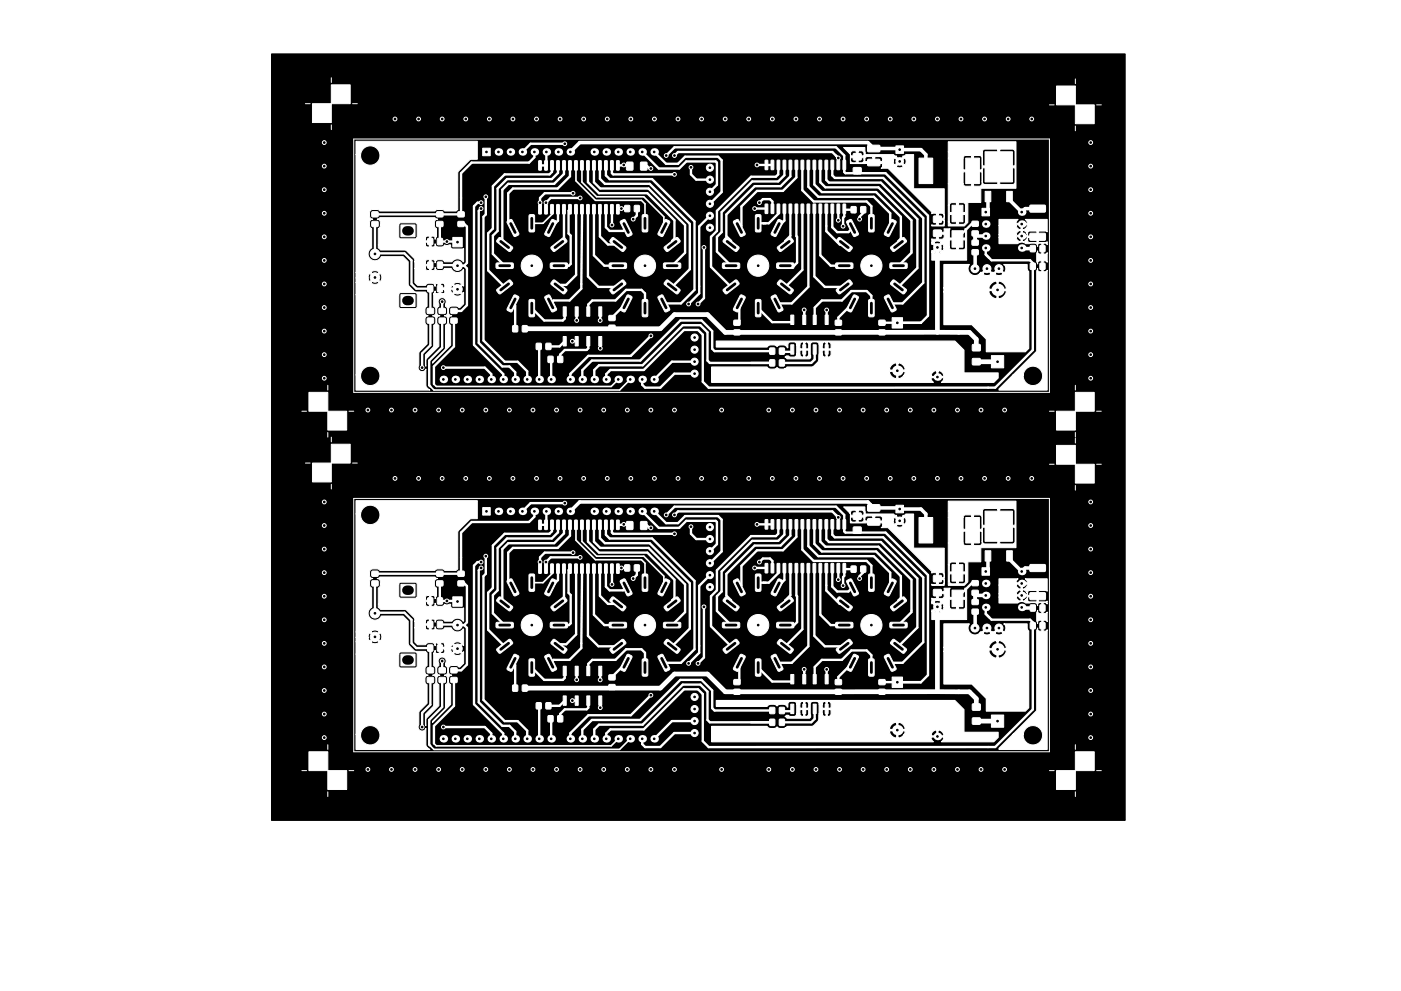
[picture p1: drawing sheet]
<svg xmlns="http://www.w3.org/2000/svg" width="297mm" height="210mm" viewBox="0 0 297 210" stroke-linecap="round" stroke-linejoin="round" font-family="sans-serif">
<path d="M57.6 11.4h181v162.7h-181z" fill="#000" stroke="#000" stroke-width=".21"/>
<g fill="none" stroke="#fff" stroke-width=".21">
<path d="M70.3 16.5v1M228 16.7v1M64.7 22h1M70.3 26.5v1M74.7 22h1M75 29.5h147.5v53.7h-147.5zM222.5 22.2h1M228 26.7v1M232.5 22.2h1M64 87.2h1M64.7 98.2h1M69.5 81.7v1"/>
<path d="M69.5 91.7v1M70.3 92.7v1M74 87.2h1M74.7 98.2h1M222.5 87.2h1M222.5 98.5h1M228 81.7v1M228 91.7v1M228 93v1M232.5 87.2h1M232.5 98.5h1M70.3 102.7v1"/>
<path d="M75 105.7h147.5v53.8h-147.5zM228 103v1M69.5 158v1M228 158v1M64 163.5h1M69.5 168v1M74 163.5h1M222.5 163.5h1M228 168v1M232.5 163.5h1"/>
</g>
<g fill="#fff" stroke="#fff" stroke-width=".21">
<path d="M66.3 22h4v4h-4z"/>
<path d="M70.3 18h4v4h-4z"/>
<path d="M65.5 83.2h4v4h-4z"/>
<path d="M69.5 87.2h4v4h-4z"/>
<path d="M228 22.2h4v4h-4z"/>
<path d="M224 18.2h4v4h-4z"/>
<path d="M224 87.2h4v4h-4z"/>
<path d="M228 83.2h4v4h-4z"/>
<path d="M224 163.5h4v4h-4z"/>
<path d="M228 159.5h4v4h-4z"/>
<path d="M228 98.5h4v4h-4z"/>
<path d="M224 94.5h4v4h-4z"/>
<path d="M65.5 159.5h4v4h-4z"/>
<path d="M69.5 163.5h4v4h-4z"/>
<path d="M66.3 98.2h4v4h-4z"/>
<path d="M70.3 94.2h4v4h-4z"/>
<path d="M201.8 43.5h2.3v3.5h-2.3z"/>
<path d="M201.8 48.9h2.3v3.5h-2.3z"/>
<path d="M204.7 33.5h3v5.4h-3z"/>
<path d="M194.9 33.5h2.8v5.4h-2.8z"/>
<path d="M184 33.8h2.4l.2 .2-.1 1.1-.2 .1h-2.2l-.2-.3z"/>
<path d="M184 30.9l2.4-.1 .2 .2-.1 1.1-.2 .1h-2.2l-.2-.2z"/>
<path d="M220.5 52.1h1v1.3h-1z"/>
<path d="M218.5 52.1h1v1.3h-1z"/>
<path d="M197.9 45.9h1.6l.1 1.2-1.6 .1z"/>
<path d="M197.9 48.8h1.6l.1 1.3h-1.6z"/>
<path d="M180.5 43.9h1v1.2h-1z"/>
<path d="M182.5 43.9h1v1.2h-1z"/>
<path d="M132.5 43.6h1v1.3h-1z"/>
<path d="M134.5 43.6h1v1.3h-1z"/>
<path d="M180.9 32.6h1.6l.1 1.3h-1.6z"/>
<path d="M180.9 35.6h1.6l.1 1.3h-1.6z"/>
<path d="M135.8 34.4l1.3 .1v1.6l-1.3-.1z"/>
<path d="M132.9 34.4l1.3 .1-.1 1.6-1.2-.1z"/>
</g>
<g fill="#fff">
<circle cx="216.6" cy="45" r=".8"/>
<circle cx="209" cy="52.6" r=".8"/>
<circle cx="216.6" cy="47.5" r=".8"/>
<circle cx="209" cy="50.1" r=".8"/>
<circle cx="216.6" cy="50.1" r=".8"/>
<circle cx="209" cy="47.5" r=".8"/>
<circle cx="216.6" cy="52.6" r=".8"/>
</g>
<path d="M208.2 44.2h1.6v1.6h-1.6z" fill="#fff" stroke="#fff" stroke-width=".21"/>
<circle cx="190.3" cy="78.7" r="1.1" fill="#fff"/>
<g fill="#fff" stroke="#fff" stroke-width=".21">
<path d="M189.1 67.4h2.2v2.2h-2.2z"/>
<path d="M187.6 62.9l.6-.3 .4 .1 1.4 2.8-.1 .4-.6 .3-.4-.1-1.4-2.9z"/>
<path d="M184.2 63.6l.9-.1 .2 .3v3.2l-.2 .2h-.7l-.2-.2z"/>
<path d="M177.7 50.5l.4-.1 2.5 2 .1 .3-.5 .6h-.3l-2.5-1.9-.1-.4z"/>
<path d="M184.2 45.6l.9-.1 .2 .3v3.2l-.2 .2h-.7l-.2-.2z"/>
<path d="M177.2 55.9l3.4-.1 .2 .2v.7l-.2 .3h-3.2l-.2-.3z"/>
<path d="M189 46.6h.3l.6 .3 .1 .3-1.4 2.9-.3 .1-.7-.3-.1-.3z"/>
<path d="M177.4 61.4l2.5-2 .3 .1 .5 .5-.1 .4-2.5 1.9h-.3l-.4-.5z"/>
<path d="M181 62.6h.3l.6 .3 .1 .3-1.4 2.9-.3 .1-.7-.3-.1-.3z"/>
<path d="M179.6 46.9l.6-.3 .4 .1 1.4 2.8-.1 .4-.6 .3-.4-.1-1.4-2.9z"/>
<path d="M188.7 55.9l3.4-.1 .2 .2v.7l-.2 .3h-3.2l-.2-.3z"/>
<path d="M188.9 52.4l2.5-2 .3 .1 .5 .5-.1 .4-2.5 1.9h-.3l-.4-.5z"/>
<path d="M189.2 59.5l.4-.1 2.5 2 .1 .3-.5 .6h-.3l-2.5-1.9-.1-.4z"/>
<path d="M163.6 62.9l.6-.3 .4 .1 1.4 2.8-.1 .4-.6 .3-.4-.1-1.4-2.9z"/>
<path d="M160.2 63.6l.9-.1 .2 .3v3.2l-.2 .2h-.7l-.2-.2z"/>
<path d="M153.7 50.5l.4-.1 2.5 2 .1 .3-.5 .6h-.3l-2.5-1.9-.1-.4z"/>
<path d="M160.2 45.6l.9-.1 .2 .3v3.2l-.2 .2h-.7l-.2-.2z"/>
<path d="M153.2 55.9l3.4-.1 .2 .2v.7l-.2 .3h-3.2l-.2-.3z"/>
<path d="M165 46.6h.3l.6 .3 .1 .3-1.4 2.9-.3 .1-.7-.3-.1-.3z"/>
<path d="M153.4 61.4l2.5-2 .3 .1 .5 .5-.1 .4-2.5 1.9h-.3l-.4-.5z"/>
<path d="M157 62.6h.3l.6 .3 .1 .3-1.4 2.9-.3 .1-.7-.3-.1-.3z"/>
<path d="M155.6 46.9l.6-.3 .4 .1 1.4 2.8-.1 .4-.6 .3-.4-.1-1.4-2.9z"/>
<path d="M164.7 55.9l3.4-.1 .2 .2v.7l-.2 .3h-3.2l-.2-.3z"/>
<path d="M164.9 52.4l2.5-2 .3 .1 .5 .5-.1 .4-2.5 1.9h-.3l-.5-.5z"/>
<path d="M165.2 59.5l.4-.1 2.5 2 .1 .3-.5 .6h-.3l-2.5-1.9-.1-.4z"/>
<path d="M115.6 62.9l.6-.3 .4 .1 1.4 2.8-.1 .4-.6 .3-.4-.1-1.4-2.9z"/>
<path d="M112.2 63.6l.9-.1 .2 .3v3.2l-.2 .2h-.7l-.2-.2z"/>
<path d="M105.7 50.5l.4-.1 2.5 2 .1 .3-.5 .6h-.3l-2.5-1.9-.1-.4z"/>
<path d="M112.2 45.6l.9-.1 .2 .3v3.2l-.2 .2h-.7l-.2-.2z"/>
<path d="M105.2 55.9l3.4-.1 .2 .2v.7l-.2 .3h-3.2l-.2-.3z"/>
<path d="M117 46.6h.3l.6 .3 .1 .3-1.4 2.9-.3 .1-.7-.3-.1-.3z"/>
<path d="M105.4 61.4l2.5-2 .3 .1 .5 .5-.1 .4-2.5 1.9h-.3l-.4-.5z"/>
<path d="M109 62.6h.3l.6 .3 .1 .3-1.4 2.9-.3 .1-.7-.3-.1-.3z"/>
<path d="M107.6 46.9l.6-.3 .4 .1 1.4 2.8-.1 .4-.6 .3-.4-.1-1.4-2.9z"/>
<path d="M116.7 55.9l3.4-.1 .2 .2v.7l-.2 .3h-3.2l-.2-.3z"/>
<path d="M116.9 52.4l2.5-2 .3 .1 .5 .5-.1 .4-2.5 1.9h-.3l-.5-.5z"/>
<path d="M117.2 59.5l.4-.1 2.5 2 .1 .3-.5 .6h-.3l-2.5-1.9-.1-.4z"/>
<path d="M220.5 55.9h1v1.2h-1z"/>
<path d="M218.5 55.9h1v1.2h-1z"/>
<path d="M97.1 47h1.3v1h-1.3z"/>
<path d="M97.1 45h1.3v1h-1.3z"/>
<path d="M92.6 47h1.3v1h-1.3z"/>
<path d="M92.6 45h1.3v1h-1.3z"/>
<path d="M78.9 47h1.2v1h-1.2z"/>
<path d="M78.9 45h1.2v1h-1.2z"/>
<path d="M206.1 49h1.3v1h-1.3z"/>
<path d="M206.1 47h1.3v1h-1.3z"/>
<path d="M206.1 53h1.3v1h-1.3z"/>
<path d="M206.1 51h1.3v1h-1.3z"/>
<path d="M206.2 76.1h1.6v1.3h-1.6z"/>
<path d="M206.2 73.1h1.6v1.3h-1.6z"/>
<path d="M186.4 70h1.2v1h-1.2z"/>
<path d="M186.4 68h1.2v1h-1.2z"/>
<path d="M177.1 70h1.3v1h-1.3z"/>
<path d="M177.1 68h1.3v1h-1.3z"/>
<path d="M155.6 70h1.3v1h-1.3z"/>
<path d="M155.6 68h1.3v1h-1.3z"/>
<path d="M129.1 69h1.3v1h-1.3z"/>
<path d="M129.1 67h1.3v1h-1.3z"/>
<path d="M110.8 69.1h1v1.3h-1z"/>
<path d="M108.7 69.1h1v1.3h-1z"/>
<path d="M85 62.5h3v2.5h-3z"/>
<path d="M85 47.7h3v2.5h-3z"/>
<path d="M96 50.4h2v2h-2z"/>
<path d="M190 30.9h1.6v1.6h-1.6z"/>
<path d="M93.1 67.5h1.3v1h-1.3z"/>
<path d="M93.1 65.5h1.3v1h-1.3z"/>
<path d="M95.6 67.5h1.3v1h-1.3z"/>
<path d="M95.6 65.5h1.3v1h-1.3z"/>
<path d="M90.6 67.5h1.3v1h-1.3z"/>
<path d="M90.6 65.5h1.3v1h-1.3z"/>
<path d="M90.7 60.6h1v1.3h-1z"/>
<path d="M92.8 60.6h1v1.3h-1z"/>
<path d="M92.8 55.6h1v1.3h-1z"/>
<path d="M90.7 55.6h1v1.3h-1z"/>
<path d="M92.8 50.6h1v1.3h-1z"/>
<path d="M90.7 50.6h1v1.3h-1z"/>
<path d="M208.8 32.2h5.9v6.4h-5.9z"/>
<path d="M213.4 40.6h1.2v2.2h-1.2z"/>
<path d="M208.9 40.6h1.2v2.2h-1.2z"/>
<path d="M218.4 49.5h3.1l.2 .2v1.1l-.3 .2h-2.9l-.2-.2z"/>
<path d="M218.4 43.6l3.1-.1 .2 .2v1.2l-.3 .1h-2.9l-.2-.2z"/>
<circle cx="184.7" cy="56.4" r="2.25"/>
<circle cx="160.7" cy="56.4" r="2.25"/>
<circle cx="112.7" cy="56.4" r="2.25"/>
<circle cx="79.5" cy="58.9" r="1"/>
<circle cx="79.5" cy="53.9" r="1"/>
<circle cx="97" cy="56.4" r="1"/>
<circle cx="97" cy="61.4" r="1"/>
<circle cx="190.7" cy="34.2" r=".8"/>
<circle cx="147.3" cy="79.3" r=".75"/>
<circle cx="147.3" cy="76.7" r=".75"/>
<circle cx="147.3" cy="74.2" r=".75"/>
<circle cx="147.3" cy="71.6" r=".75"/>
</g>
<circle cx="211.5" cy="61.5" r="1.3" fill="#fff"/>
<g fill="#fff" stroke="#fff" stroke-width=".21">
<path d="M210.2 75.4h2.6v2.6h-2.6z"/>
<path d="M130.7 43.4l.6 .1v1.8l-.1 .1-.5-.1z"/>
<path d="M129.5 43.4l.5 .1v1.8l-.1 .1-.5-.1z"/>
<path d="M128.2 43.4l.6 .1v1.8l-.2 .1-.4-.1z"/>
<path d="M126.9 43.4l.6 .1v1.8l-.1 .1-.5-.1z"/>
<path d="M125.7 43.4l.5 .1v1.8l-.1 .1-.5-.1z"/>
<path d="M124.4 43.4l.6 .1v1.8l-.2 .1-.4-.1z"/>
<path d="M123.1 43.4l.6 .1v1.8l-.1 .1-.5-.1z"/>
<path d="M121.9 43.4l.5 .1v1.8l-.1 .1-.5-.1z"/>
<path d="M120.6 43.4l.5 .1v1.8l-.1 .1-.5-.1z"/>
<path d="M119.3 43.4l.6 .1v1.8l-.1 .1-.5-.1z"/>
<path d="M118 43.4l.6 .1v1.8l-.1 .1-.5-.1z"/>
<path d="M116.8 43.4l.5 .1v1.8l-.1 .1-.5-.1z"/>
<path d="M115.5 43.4l.6 .1v1.8l-.2 .1-.4-.1z"/>
<path d="M114.2 43.4l.6 .1v1.8l-.1 .1-.5-.1z"/>
<path d="M114.2 34.1l.6 .1v1.8l-.1 .1-.5-.1z"/>
<path d="M115.5 34.1l.6 .1v1.8l-.2 .1-.4-.1z"/>
<path d="M116.8 34.1l.5 .1v1.8l-.1 .1-.5-.1z"/>
<path d="M118 34.1l.6 .1v1.8l-.1 .1-.5-.1z"/>
<path d="M119.3 34.1l.6 .1v1.8l-.1 .1-.5-.1z"/>
<path d="M120.6 34.1l.5 .1v1.8l-.1 .1-.5-.1z"/>
<path d="M121.9 34.1l.5 .1v1.8l-.1 .1-.5-.1z"/>
<path d="M123.1 34.1l.6 .1v1.8l-.1 .1-.5-.1z"/>
<path d="M124.4 34.1l.6 .1v1.8l-.2 .1-.4-.1z"/>
<path d="M125.7 34.1l.5 .1v1.8l-.1 .1-.5-.1z"/>
<path d="M126.9 34.1l.6 .1v1.8l-.1 .1-.5-.1z"/>
<path d="M128.2 34.1l.6 .1v1.8l-.2 .1-.4-.1z"/>
<path d="M129.5 34.1l.5 .1v1.8l-.1 .1-.5-.1z"/>
<path d="M130.7 34.1l.6 .1v1.8l-.1 .1-.5-.1z"/>
<circle cx="211.8" cy="57" r=".85"/>
<circle cx="209.2" cy="57" r=".85"/>
<circle cx="206.7" cy="57" r=".85"/>
</g>
<circle cx="198.7" cy="80" r=".8" fill="#fff"/>
<g fill="#fff" stroke="#fff" stroke-width=".21">
<path d="M178.8 43.3l.5 .1v1.8l-.1 .1-.5-.1z"/>
<path d="M177.5 43.3l.5 .1v1.8l-.1 .1-.5-.1z"/>
<path d="M176.2 43.3l.6 .1v1.8l-.2 .1-.4-.1z"/>
<path d="M174.9 43.3l.6 .1v1.8l-.1 .1-.5-.1z"/>
<path d="M173.7 43.3l.5 .1v1.8l-.1 .1-.5-.1z"/>
<path d="M172.4 43.3l.6 .1v1.8l-.2 .1-.4-.1z"/>
<path d="M171.1 43.3l.6 .1v1.8l-.1 .1-.5-.1z"/>
<path d="M169.9 43.3l.5 .1v1.8l-.1 .1-.5-.1z"/>
<path d="M168.6 43.3l.5 .1v1.8l-.1 .1-.4-.1z"/>
<path d="M167.3 43.3l.6 .1v1.8l-.1 .1-.5-.1z"/>
<path d="M166.1 43.3l.5 .1v1.8l-.1 .1-.5-.1z"/>
<path d="M164.8 43.3l.5 .1v1.8l-.1 .1-.5-.1z"/>
<path d="M163.5 43.3l.6 .1v1.8l-.2 .1-.4-.1z"/>
<path d="M162.2 43.3l.6 .1v1.8l-.1 .1-.5-.1z"/>
<path d="M162.2 34l.6 .1v1.8l-.1 .1-.5-.1z"/>
<path d="M163.5 34l.6 .1v1.8l-.2 .1-.4-.1z"/>
<path d="M164.8 34l.5 .1v1.8l-.1 .1-.5-.1z"/>
<path d="M166.1 34l.5 .1v1.8l-.1 .1-.5-.1z"/>
<path d="M167.3 34l.6 .1v1.8l-.1 .1-.5-.1z"/>
<path d="M168.6 34l.5 .1v1.8l-.1 .1-.4-.1z"/>
<path d="M169.9 34l.5 .1v1.8l-.1 .1-.5-.1z"/>
<path d="M171.1 34l.6 .1v1.8l-.1 .1-.5-.1z"/>
<path d="M172.4 34l.6 .1v1.8l-.2 .1-.4-.1z"/>
<path d="M173.7 34l.5 .1v1.8l-.1 .1-.5-.1z"/>
<path d="M174.9 34l.6 .1v1.8l-.1 .1-.5-.1z"/>
<path d="M176.2 34l.6 .1v1.8l-.2 .1-.4-.1z"/>
<path d="M177.5 34l.5 .1v1.8l-.1 .1-.5-.1z"/>
<path d="M178.8 34l.5 .1v1.8l-.1 .1-.5-.1z"/>
<path d="M163.2 76.4h1v1.2h-1z"/>
<path d="M165.3 76.4h1v1.2h-1z"/>
<path d="M163.2 73.9h1v1.2h-1z"/>
<path d="M165.3 73.9h1v1.2h-1z"/>
<path d="M116.2 75.6h1v1.3h-1z"/>
<path d="M118.3 75.6h1v1.3h-1z"/>
<path d="M113.7 72.9h1v1.2h-1z"/>
<path d="M115.8 72.9h1v1.2h-1z"/>
<path d="M172.4 66.8h.6v2h-.6z"/>
<path d="M175 66.8h.6v2h-.6z"/>
<path d="M175 73.1h.6v2h-.6z"/>
<path d="M172.4 73.1h.6v2h-.6z"/>
<path d="M167.7 66.8h.6v2h-.6z"/>
<path d="M170.2 66.8h.6v2h-.6z"/>
<path d="M170.2 73.1h.6v2h-.6z"/>
<path d="M167.7 73.1h.6v2h-.6z"/>
<path d="M124.4 65.1h.7v2h-.7z"/>
<path d="M126.9 65.1h.7v2h-.7z"/>
<path d="M126.9 71.4h.7v2h-.7z"/>
<path d="M124.4 71.4h.7v2h-.7z"/>
<path d="M119.4 65.1h.7v2h-.7z"/>
<path d="M121.9 65.1h.7v2h-.7z"/>
<path d="M121.9 71.4h.7v2h-.7z"/>
<path d="M119.4 71.4h.7v2h-.7z"/>
<path d="M139.6 62.9l.6-.3 .4 .1 1.4 2.8-.1 .4-.6 .3-.4-.1-1.4-2.9z"/>
<path d="M136.2 63.6l.9-.1 .2 .3v3.2l-.2 .2h-.7l-.2-.2z"/>
<path d="M129.7 50.5l.4-.1 2.5 2 .1 .3-.5 .6h-.3l-2.5-1.9-.1-.4z"/>
<path d="M136.2 45.6l.9-.1 .2 .3v3.2l-.2 .2h-.7l-.2-.2z"/>
<path d="M129.2 55.9l3.4-.1 .2 .2v.7l-.2 .3h-3.2l-.2-.3z"/>
<path d="M141 46.6h.3l.6 .3 .1 .3-1.4 2.9-.3 .1-.7-.3-.1-.3z"/>
<path d="M129.4 61.4l2.5-2 .3 .1 .5 .5-.1 .4-2.5 1.9h-.3l-.4-.5z"/>
<path d="M133 62.6h.3l.6 .3 .1 .3-1.4 2.9-.3 .1-.7-.3-.1-.3z"/>
<path d="M131.6 46.9l.6-.3 .4 .1 1.4 2.8-.1 .4-.6 .3-.4-.1-1.4-2.9z"/>
<path d="M140.7 55.9l3.4-.1 .2 .2v.7l-.2 .3h-3.2l-.2-.3z"/>
<path d="M140.9 52.4l2.5-2 .3 .1 .5 .5-.1 .4-2.5 1.9h-.3l-.5-.5z"/>
<path d="M141.2 59.5l.4-.1 2.5 2 .1 .3-.5 .6h-.3l-2.5-1.9-.1-.4z"/>
<circle cx="198.7" cy="52.5" r=".8"/>
<circle cx="150.5" cy="48.3" r=".75"/>
<circle cx="150.5" cy="45.8" r=".75"/>
<circle cx="150.5" cy="43.2" r=".75"/>
<circle cx="150.5" cy="40.7" r=".75"/>
<circle cx="150.5" cy="38.1" r=".75"/>
<circle cx="150.5" cy="35.6" r=".75"/>
<circle cx="136.8" cy="56.4" r="2.25"/>
</g>
<g fill="#fff">
<circle cx="136.2" cy="80.5" r=".8"/>
<circle cx="138.7" cy="80.5" r=".8"/>
<circle cx="99.1" cy="80.5" r=".8"/>
<circle cx="138.7" cy="32.2" r=".8"/>
<circle cx="101.6" cy="80.5" r=".8"/>
<circle cx="136.2" cy="32.2" r=".8"/>
<circle cx="104.2" cy="80.5" r=".8"/>
<circle cx="133.6" cy="32.2" r=".8"/>
<circle cx="106.7" cy="80.5" r=".8"/>
<circle cx="131.1" cy="32.2" r=".8"/>
<circle cx="109.2" cy="80.5" r=".8"/>
<circle cx="128.5" cy="32.2" r=".8"/>
<circle cx="111.8" cy="80.5" r=".8"/>
<circle cx="126" cy="32.2" r=".8"/>
<circle cx="114.3" cy="80.5" r=".8"/>
<circle cx="120.9" cy="32.2" r=".8"/>
<circle cx="116.9" cy="80.5" r=".8"/>
<circle cx="118.4" cy="32.2" r=".8"/>
<circle cx="120.9" cy="80.5" r=".8"/>
<circle cx="115.8" cy="32.2" r=".8"/>
<circle cx="123.5" cy="80.5" r=".8"/>
<circle cx="113.3" cy="32.2" r=".8"/>
<circle cx="126" cy="80.5" r=".8"/>
<circle cx="110.8" cy="32.2" r=".8"/>
<circle cx="128.5" cy="80.5" r=".8"/>
<circle cx="108.2" cy="32.2" r=".8"/>
<circle cx="131.1" cy="80.5" r=".8"/>
<circle cx="105.7" cy="32.2" r=".8"/>
<circle cx="133.6" cy="80.5" r=".8"/>
</g>
<path d="M102.3 31.4h1.6v1.6h-1.6z" fill="#fff" stroke="#fff" stroke-width=".21"/>
<g fill="#fff">
<circle cx="96.5" cy="80.5" r=".8"/>
<circle cx="94" cy="80.5" r=".8"/>
<circle cx="136.2" cy="156.7" r=".8"/>
<circle cx="138.7" cy="156.7" r=".8"/>
<circle cx="99.1" cy="156.7" r=".8"/>
<circle cx="138.7" cy="108.5" r=".8"/>
<circle cx="101.6" cy="156.7" r=".8"/>
<circle cx="136.2" cy="108.5" r=".8"/>
<circle cx="104.2" cy="156.7" r=".8"/>
<circle cx="133.6" cy="108.5" r=".8"/>
<circle cx="106.7" cy="156.7" r=".8"/>
<circle cx="131.1" cy="108.5" r=".8"/>
<circle cx="109.2" cy="156.7" r=".8"/>
<circle cx="128.5" cy="108.5" r=".8"/>
<circle cx="111.8" cy="156.7" r=".8"/>
<circle cx="126" cy="108.5" r=".8"/>
<circle cx="114.3" cy="156.7" r=".8"/>
<circle cx="120.9" cy="108.5" r=".8"/>
<circle cx="116.9" cy="156.7" r=".8"/>
<circle cx="118.4" cy="108.5" r=".8"/>
<circle cx="120.9" cy="156.7" r=".8"/>
<circle cx="115.8" cy="108.5" r=".8"/>
<circle cx="123.5" cy="156.7" r=".8"/>
<circle cx="113.3" cy="108.5" r=".8"/>
<circle cx="126" cy="156.7" r=".8"/>
<circle cx="110.8" cy="108.5" r=".8"/>
<circle cx="128.5" cy="156.7" r=".8"/>
<circle cx="108.2" cy="108.5" r=".8"/>
<circle cx="131.1" cy="156.7" r=".8"/>
<circle cx="105.7" cy="108.5" r=".8"/>
<circle cx="133.6" cy="156.7" r=".8"/>
</g>
<path d="M102.3 107.7h1.6v1.6h-1.6z" fill="#fff" stroke="#fff" stroke-width=".21"/>
<g fill="#fff">
<circle cx="96.5" cy="156.7" r=".8"/>
<circle cx="94" cy="156.7" r=".8"/>
</g>
<g fill="#fff" stroke="#fff" stroke-width=".21">
<path d="M139.6 139.2l.6-.4 .4 .1 1.4 2.9-.1 .3-.6 .3-.4-.1-1.4-2.8z"/>
<path d="M136.2 139.9l.9-.1 .2 .2v3.2l-.2 .3h-.7l-.2-.3z"/>
<path d="M129.7 126.7h.4l2.5 1.9 .1 .4-.5 .5-.3 .1-2.5-2-.1-.3z"/>
<path d="M136.2 121.9l.9-.1 .2 .2v3.2l-.2 .3h-.7l-.2-.3z"/>
<path d="M129.2 132.1l3.4-.1 .2 .3v.7l-.2 .2h-3.2l-.2-.2z"/>
<path d="M141 122.9l.3-.1 .6 .3 .1 .3-1.4 2.9-.3 .1-.7-.3-.1-.3z"/>
<path d="M129.4 137.6l2.5-1.9h.3l.5 .6-.1 .3-2.5 2-.3-.1-.4-.5z"/>
<path d="M133 138.9l.3-.1 .6 .3 .1 .3-1.4 2.9-.3 .1-.7-.3-.1-.3z"/>
<path d="M131.6 123.2l.6-.4 .4 .1 1.4 2.9-.1 .3-.6 .3-.4-.1-1.4-2.8z"/>
<path d="M140.7 132.1l3.4-.1 .2 .3v.7l-.2 .2h-3.2l-.2-.2z"/>
<path d="M140.9 128.6l2.5-1.9h.3l.5 .6-.1 .3-2.5 2-.3-.1-.5-.5z"/>
<path d="M141.2 135.7h.4l2.5 1.9 .1 .4-.5 .5-.3 .1-2.5-2-.1-.3z"/>
<path d="M119.4 141.3h.7v2h-.7z"/>
<path d="M121.9 141.3h.7v2h-.7z"/>
<path d="M121.9 147.6h.7v2h-.7z"/>
<path d="M119.4 147.6h.7v2h-.7z"/>
<path d="M124.4 141.3h.7v2h-.7z"/>
<path d="M126.9 141.3h.7v2h-.7z"/>
<path d="M126.9 147.6h.7v2h-.7z"/>
<path d="M124.4 147.6h.7v2h-.7z"/>
<path d="M167.7 143.1h.6v2h-.6z"/>
<path d="M170.2 143.1h.6v2h-.6z"/>
<path d="M170.2 149.4h.6v2h-.6z"/>
<path d="M167.7 149.4h.6v2h-.6z"/>
<path d="M172.4 143.1h.6v2h-.6z"/>
<path d="M175 143.1h.6v2h-.6z"/>
<path d="M175 149.4h.6v2h-.6z"/>
<path d="M172.4 149.4h.6v2h-.6z"/>
<path d="M113.7 149.1h1v1.3h-1z"/>
<path d="M115.8 149.1h1v1.3h-1z"/>
<path d="M116.2 151.9h1v1.2h-1z"/>
<path d="M118.3 151.9h1v1.2h-1z"/>
<path d="M163.2 150.1h1v1.3h-1z"/>
<path d="M165.3 150.1h1v1.3h-1z"/>
<path d="M163.2 152.6h1v1.3h-1z"/>
<path d="M165.3 152.6h1v1.3h-1z"/>
<path d="M178.8 119.6h.5v1.8l-.1 .2-.5-.1z"/>
<path d="M177.5 119.6h.5v1.8l-.1 .2-.5-.1z"/>
<path d="M176.2 119.6h.6v1.8l-.2 .2-.4-.1z"/>
<path d="M174.9 119.6h.6v1.8l-.1 .2-.5-.1z"/>
<path d="M173.7 119.6h.5v1.8l-.1 .2-.5-.1z"/>
<path d="M172.4 119.6h.6v1.8l-.2 .2-.4-.1z"/>
<path d="M171.1 119.6h.6v1.8l-.1 .2-.5-.1z"/>
<path d="M169.9 119.6h.5v1.8l-.1 .2-.5-.1z"/>
<path d="M168.6 119.6h.5v1.8l-.1 .2-.4-.1z"/>
<path d="M167.3 119.6h.6v1.8l-.1 .2-.5-.1z"/>
<path d="M166.1 119.6h.5v1.8l-.1 .2-.5-.1z"/>
<path d="M164.8 119.6h.5v1.8l-.1 .2-.5-.1z"/>
<path d="M163.5 119.6h.6v1.8l-.2 .2-.4-.1z"/>
<path d="M162.2 119.6h.6v1.8l-.1 .2-.5-.1z"/>
<path d="M162.2 110.3h.6v1.8l-.1 .2-.5-.1z"/>
<path d="M163.5 110.3h.6v1.8l-.2 .2-.4-.1z"/>
<path d="M164.8 110.3h.5v1.8l-.1 .2-.5-.1z"/>
<path d="M166.1 110.3h.5v1.8l-.1 .2-.5-.1z"/>
<path d="M167.3 110.3h.6v1.8l-.1 .2-.5-.1z"/>
<path d="M168.6 110.3h.5v1.8l-.1 .2-.4-.1z"/>
<path d="M169.9 110.3h.5v1.8l-.1 .2-.5-.1z"/>
<path d="M171.1 110.3h.6v1.8l-.1 .2-.5-.1z"/>
<path d="M172.4 110.3h.6v1.8l-.2 .2-.4-.1z"/>
<path d="M173.7 110.3h.5v1.8l-.1 .2-.5-.1z"/>
<path d="M174.9 110.3h.6v1.8l-.1 .2-.5-.1z"/>
<path d="M176.2 110.3h.6v1.8l-.2 .2-.4-.1z"/>
<path d="M177.5 110.3h.5v1.8l-.1 .2-.5-.1z"/>
<path d="M178.8 110.3h.5v1.8l-.1 .2-.5-.1z"/>
<circle cx="136.8" cy="132.6" r="2.25"/>
<circle cx="150.5" cy="124.6" r=".75"/>
<circle cx="150.5" cy="122" r=".75"/>
<circle cx="150.5" cy="119.5" r=".75"/>
<circle cx="150.5" cy="116.9" r=".75"/>
<circle cx="150.5" cy="114.4" r=".75"/>
<circle cx="150.5" cy="111.8" r=".75"/>
</g>
<circle cx="198.7" cy="156.2" r=".8" fill="#fff"/>
<g fill="#fff" stroke="#fff" stroke-width=".21">
<path d="M130.7 119.7h.6v1.8l-.1 .2-.5-.1z"/>
<path d="M129.5 119.7h.5v1.8l-.1 .2-.5-.1z"/>
<path d="M128.2 119.7h.6v1.8l-.2 .2-.4-.1z"/>
<path d="M126.9 119.7h.6v1.8l-.1 .2-.5-.1z"/>
<path d="M125.7 119.7h.5v1.8l-.1 .2-.5-.1z"/>
<path d="M124.4 119.7h.6v1.8l-.2 .2-.4-.1z"/>
<path d="M123.1 119.7h.6v1.8l-.1 .2-.5-.1z"/>
<path d="M121.9 119.7h.5v1.8l-.1 .2-.5-.1z"/>
<path d="M120.6 119.7h.5v1.8l-.1 .2-.5-.1z"/>
<path d="M119.3 119.7h.6v1.8l-.1 .2-.5-.1z"/>
<path d="M118 119.7h.6v1.8l-.1 .2-.5-.1z"/>
<path d="M116.8 119.7h.5v1.8l-.1 .2-.5-.1z"/>
<path d="M115.5 119.7h.6v1.8l-.2 .2-.4-.1z"/>
<path d="M114.2 119.7h.6v1.8l-.1 .2-.5-.1z"/>
<path d="M114.2 110.4h.6v1.8l-.1 .2-.5-.1z"/>
<path d="M115.5 110.4h.6v1.8l-.2 .2-.4-.1z"/>
<path d="M116.8 110.4h.5v1.8l-.1 .2-.5-.1z"/>
<path d="M118 110.4h.6v1.8l-.1 .2-.5-.1z"/>
<path d="M119.3 110.4h.6v1.8l-.1 .2-.5-.1z"/>
<path d="M120.6 110.4h.5v1.8l-.1 .2-.5-.1z"/>
<path d="M121.9 110.4h.5v1.8l-.1 .2-.5-.1z"/>
<path d="M123.1 110.4h.6v1.8l-.1 .2-.5-.1z"/>
<path d="M124.4 110.4h.6v1.8l-.2 .2-.4-.1z"/>
<path d="M125.7 110.4h.5v1.8l-.1 .2-.5-.1z"/>
<path d="M126.9 110.4h.6v1.8l-.1 .2-.5-.1z"/>
<path d="M128.2 110.4h.6v1.8l-.2 .2-.4-.1z"/>
<path d="M129.5 110.4h.5v1.8l-.1 .2-.5-.1z"/>
<path d="M130.7 110.4h.6v1.8l-.1 .2-.5-.1z"/>
<circle cx="198.7" cy="128.7" r=".8"/>
<circle cx="211.8" cy="133.2" r=".85"/>
<circle cx="209.2" cy="133.2" r=".85"/>
<circle cx="206.7" cy="133.2" r=".85"/>
</g>
<circle cx="211.5" cy="137.8" r="1.3" fill="#fff"/>
<g fill="#fff" stroke="#fff" stroke-width=".21">
<path d="M210.2 151.7h2.6v2.6h-2.6z"/>
<path d="M218.4 125.8l3.1-.1 .2 .2v1.2l-.3 .1h-2.9l-.2-.2z"/>
<path d="M218.4 119.8h3.1l.2 .2v1.1l-.3 .2h-2.9l-.2-.3z"/>
<path d="M208.8 108.4h5.9v6.4h-5.9z"/>
<path d="M213.4 116.8h1.2v2.2h-1.2z"/>
<path d="M208.9 116.8h1.2v2.2h-1.2z"/>
<path d="M92.8 126.9h1v1.2h-1z"/>
<path d="M90.7 126.9h1v1.2h-1z"/>
<path d="M92.8 131.9h1v1.2h-1z"/>
<path d="M90.7 131.9h1v1.2h-1z"/>
<path d="M90.7 136.9h1v1.2h-1z"/>
<path d="M92.8 136.9h1v1.2h-1z"/>
<path d="M90.6 143.8h1.3v1h-1.3z"/>
<path d="M90.6 141.7h1.3v1h-1.3z"/>
<path d="M95.6 143.8h1.3v1h-1.3z"/>
<path d="M95.6 141.7h1.3v1h-1.3z"/>
<path d="M93.1 143.8h1.3v1h-1.3z"/>
<path d="M93.1 141.7h1.3v1h-1.3z"/>
<path d="M190 107.2h1.6v1.6h-1.6z"/>
<path d="M85 138.8h3v2.5h-3z"/>
<path d="M85 124h3v2.5h-3z"/>
<path d="M96 126.6h2v2h-2z"/>
<path d="M110.8 145.4h1v1.2h-1z"/>
<path d="M108.7 145.4h1v1.2h-1z"/>
<path d="M129.1 145.3h1.3v1h-1.3z"/>
<path d="M129.1 143.2h1.3v1h-1.3z"/>
<path d="M155.6 146.3h1.3v1h-1.3z"/>
<path d="M155.6 144.2h1.3v1h-1.3z"/>
<path d="M177.1 146.3h1.3v1h-1.3z"/>
<path d="M177.1 144.2h1.3v1h-1.3z"/>
<path d="M186.4 146.3h1.2v1h-1.2z"/>
<path d="M186.4 144.2h1.2v1h-1.2z"/>
<path d="M206.2 152.3h1.6v1.3h-1.6z"/>
<path d="M206.2 149.4h1.6v1.2l-1.6 .1z"/>
<path d="M206.1 129.3h1.3v1h-1.3z"/>
<path d="M206.1 127.2h1.3v1h-1.3z"/>
<path d="M206.1 125.3h1.3v1h-1.3z"/>
<path d="M206.1 123.2h1.3v1h-1.3z"/>
<path d="M78.9 123.3h1.2v1h-1.2z"/>
<path d="M78.9 121.2h1.2v1h-1.2z"/>
<path d="M92.6 123.3h1.3v1h-1.3z"/>
<path d="M92.6 121.2h1.3v1h-1.3z"/>
<path d="M97.1 123.3h1.3v1h-1.3z"/>
<path d="M97.1 121.2h1.3v1h-1.3z"/>
<path d="M220.5 132.1h1v1.3h-1z"/>
<path d="M218.5 132.1h1v1.3h-1z"/>
<path d="M115.6 139.2l.6-.4 .4 .1 1.4 2.9-.1 .3-.6 .3-.4-.1-1.4-2.8z"/>
<path d="M112.2 139.9l.9-.1 .2 .2v3.2l-.2 .3h-.7l-.2-.3z"/>
<path d="M105.7 126.7h.4l2.5 1.9 .1 .4-.5 .5-.3 .1-2.5-2-.1-.3z"/>
<path d="M112.2 121.9l.9-.1 .2 .2v3.2l-.2 .3h-.7l-.2-.3z"/>
<path d="M105.2 132.1l3.4-.1 .2 .3v.7l-.2 .2h-3.2l-.2-.2z"/>
<path d="M117 122.9l.3-.1 .6 .3 .1 .3-1.4 2.9-.3 .1-.7-.3-.1-.3z"/>
<path d="M105.4 137.6l2.5-1.9h.3l.5 .6-.1 .3-2.5 2-.3-.1-.5-.5z"/>
<path d="M109 138.9l.3-.1 .6 .3 .1 .3-1.4 2.9-.3 .1-.7-.3-.1-.3z"/>
<path d="M107.6 123.2l.6-.4 .4 .1 1.4 2.9-.1 .3-.6 .3-.4-.1-1.4-2.8z"/>
<path d="M116.7 132.1l3.4-.1 .2 .3v.7l-.2 .2h-3.2l-.2-.2z"/>
<path d="M116.9 128.6l2.5-1.9h.3l.5 .6-.1 .3-2.5 2-.3-.1-.5-.5z"/>
<path d="M117.2 135.7h.4l2.5 1.9 .1 .4-.5 .5-.3 .1-2.5-2-.1-.3z"/>
<path d="M163.6 139.2l.6-.4 .4 .1 1.4 2.9-.1 .3-.6 .3-.4-.1-1.4-2.8z"/>
<path d="M160.2 139.9l.9-.1 .2 .2v3.2l-.2 .3h-.7l-.2-.3z"/>
<path d="M153.7 126.7h.4l2.5 1.9 .1 .4-.5 .5-.3 .1-2.5-2-.1-.3z"/>
<path d="M160.2 121.9l.9-.1 .2 .2v3.2l-.2 .3h-.7l-.2-.3z"/>
<path d="M153.2 132.1l3.4-.1 .2 .3v.7l-.2 .2h-3.2l-.2-.2z"/>
<path d="M165 122.9l.3-.1 .6 .3 .1 .3-1.4 2.9-.3 .1-.7-.3-.1-.3z"/>
<path d="M153.4 137.6l2.5-1.9h.3l.5 .6-.1 .3-2.5 2-.3-.1-.5-.5z"/>
<path d="M157 138.9l.3-.1 .6 .3 .1 .3-1.4 2.9-.3 .1-.7-.3-.1-.3z"/>
<path d="M155.6 123.2l.6-.4 .4 .1 1.4 2.9-.1 .3-.6 .3-.4-.1-1.4-2.8z"/>
<path d="M164.7 132.1l3.4-.1 .2 .3v.7l-.2 .2h-3.2l-.2-.2z"/>
<path d="M164.9 128.6l2.5-1.9h.3l.5 .6-.1 .3-2.5 2-.3-.1-.5-.5z"/>
<path d="M165.2 135.7h.4l2.5 1.9 .1 .4-.5 .5-.3 .1-2.5-2-.1-.3z"/>
<path d="M187.6 139.2l.6-.4 .4 .1 1.4 2.9-.1 .3-.6 .3-.4-.1-1.4-2.8z"/>
<path d="M184.2 139.9l.9-.1 .2 .2v3.2l-.2 .3h-.7l-.2-.3z"/>
<path d="M177.7 126.7h.4l2.5 1.9 .1 .4-.5 .5-.3 .1-2.5-2-.1-.3z"/>
<path d="M184.2 121.9l.9-.1 .2 .2v3.2l-.2 .3h-.7l-.2-.3z"/>
<path d="M177.2 132.1l3.4-.1 .2 .3v.7l-.2 .2h-3.2l-.2-.2z"/>
<path d="M189 122.9l.3-.1 .5 .3 .2 .3-1.4 2.9-.3 .1-.7-.3-.1-.3z"/>
<path d="M177.4 137.6l2.5-1.9h.3l.5 .6-.1 .3-2.5 2-.3-.1-.5-.5z"/>
<path d="M181 138.9l.3-.1 .6 .3 .1 .3-1.4 2.9-.3 .1-.7-.3-.1-.3z"/>
<path d="M179.6 123.2l.6-.4 .4 .1 1.4 2.9-.1 .3-.6 .3-.4-.1-1.4-2.8z"/>
<path d="M188.7 132.1l3.4-.1 .2 .3v.7l-.2 .2h-3.2l-.2-.2z"/>
<path d="M188.9 128.6l2.5-1.9h.3l.5 .6-.1 .3-2.5 2-.3-.1-.4-.5z"/>
<path d="M189.2 135.7h.4l2.5 1.9 .1 .4-.5 .5-.3 .1-2.5-2-.1-.3z"/>
<circle cx="147.3" cy="155.5" r=".75"/>
<circle cx="147.3" cy="153" r=".75"/>
<circle cx="147.3" cy="150.4" r=".75"/>
<circle cx="147.3" cy="147.9" r=".75"/>
<circle cx="190.7" cy="110.5" r=".8"/>
<circle cx="79.5" cy="135.1" r="1"/>
<circle cx="79.5" cy="130.1" r="1"/>
<circle cx="97" cy="132.6" r="1"/>
<circle cx="97" cy="137.6" r="1"/>
<circle cx="112.7" cy="132.6" r="2.25"/>
<circle cx="160.7" cy="132.6" r="2.25"/>
<circle cx="184.7" cy="132.6" r="2.25"/>
</g>
<circle cx="190.3" cy="154.9" r="1.1" fill="#fff"/>
<path d="M189.1 143.6h2.2v2.2h-2.2z" fill="#fff" stroke="#fff" stroke-width=".21"/>
<g fill="#fff">
<circle cx="216.6" cy="121.2" r=".8"/>
<circle cx="209" cy="128.9" r=".8"/>
<circle cx="216.6" cy="123.8" r=".8"/>
<circle cx="209" cy="126.3" r=".8"/>
<circle cx="216.6" cy="126.3" r=".8"/>
<circle cx="209" cy="123.8" r=".8"/>
<circle cx="216.6" cy="128.9" r=".8"/>
</g>
<g fill="#fff" stroke="#fff" stroke-width=".21">
<path d="M208.2 120.4h1.6v1.6h-1.6z"/>
<path d="M135.8 110.7h1.3v1.6h-1.3z"/>
<path d="M132.9 110.7h1.3l-.1 1.6h-1.2z"/>
<path d="M180.9 108.9h1.6l.1 1.2-1.6 .1z"/>
<path d="M180.9 111.8h1.6l.1 1.3h-1.6z"/>
<path d="M132.5 119.9h1v1.2h-1z"/>
<path d="M134.5 119.9h1v1.2h-1z"/>
<path d="M180.5 120.1h1v1.3h-1z"/>
<path d="M182.5 120.1h1v1.3h-1z"/>
<path d="M197.9 122.1h1.6l.1 1.3h-1.6z"/>
<path d="M197.9 125.1h1.6l.1 1.3h-1.6z"/>
<path d="M220.5 128.4h1v1.2h-1z"/>
<path d="M218.5 128.4h1v1.2h-1z"/>
<path d="M184 110.1h2.4l.2 .1-.1 1.1-.2 .1h-2.2l-.2-.2z"/>
<path d="M184 107.1h2.4l.2 .2-.1 1-.2 .2-2.2-.1-.2-.2z"/>
<path d="M204.7 109.8h3v5.4h-3z"/>
<path d="M194.9 109.8h2.8v5.4h-2.8z"/>
<path d="M201.8 119.8h2.3v3.5h-2.3z"/>
<path d="M201.8 125.2h2.3v3.5h-2.3z"/>
<circle cx="83.8" cy="25.2" r=".4"/>
<circle cx="88.8" cy="25.2" r=".4"/>
<circle cx="93.8" cy="25.2" r=".4"/>
<circle cx="98.8" cy="25.2" r=".4"/>
<circle cx="103.8" cy="25.2" r=".4"/>
<circle cx="108.8" cy="25.2" r=".4"/>
<circle cx="113.8" cy="25.2" r=".4"/>
<circle cx="133.8" cy="25.2" r=".4"/>
<circle cx="138.8" cy="25.2" r=".4"/>
<circle cx="118.8" cy="25.2" r=".4"/>
<circle cx="128.8" cy="25.2" r=".4"/>
<circle cx="123.8" cy="25.2" r=".4"/>
<circle cx="148.7" cy="25.2" r=".4"/>
<circle cx="143.8" cy="25.2" r=".4"/>
<circle cx="168.7" cy="25.2" r=".4"/>
<circle cx="173.7" cy="25.2" r=".4"/>
<circle cx="153.7" cy="25.2" r=".4"/>
<circle cx="163.7" cy="25.2" r=".4"/>
<circle cx="158.7" cy="25.2" r=".4"/>
<circle cx="183.7" cy="25.2" r=".4"/>
<circle cx="178.7" cy="25.2" r=".4"/>
<circle cx="203.8" cy="25.2" r=".4"/>
<circle cx="208.8" cy="25.2" r=".4"/>
<circle cx="188.7" cy="25.2" r=".4"/>
<circle cx="198.8" cy="25.2" r=".4"/>
<circle cx="193.7" cy="25.2" r=".4"/>
<circle cx="218.8" cy="25.2" r=".4"/>
<circle cx="213.8" cy="25.2" r=".4"/>
<circle cx="93" cy="87" r=".4"/>
<circle cx="98" cy="87" r=".4"/>
<circle cx="78" cy="87" r=".4"/>
<circle cx="88" cy="87" r=".4"/>
<circle cx="83" cy="87" r=".4"/>
<circle cx="108" cy="87" r=".4"/>
<circle cx="103" cy="87" r=".4"/>
<circle cx="128" cy="87" r=".4"/>
<circle cx="133" cy="87" r=".4"/>
<circle cx="113" cy="87" r=".4"/>
<circle cx="123" cy="87" r=".4"/>
<circle cx="118" cy="87" r=".4"/>
<circle cx="143" cy="87" r=".4"/>
<circle cx="138" cy="87" r=".4"/>
<circle cx="168" cy="87" r=".4"/>
<circle cx="178" cy="87" r=".4"/>
<circle cx="173" cy="87" r=".4"/>
<circle cx="198" cy="87" r=".4"/>
<circle cx="203" cy="87" r=".4"/>
<circle cx="193" cy="87" r=".4"/>
<circle cx="188" cy="87" r=".4"/>
<circle cx="213" cy="87" r=".4"/>
<circle cx="208" cy="87" r=".4"/>
<circle cx="68.7" cy="70.2" r=".4"/>
<circle cx="68.7" cy="65.2" r=".4"/>
<circle cx="68.7" cy="75.2" r=".4"/>
<circle cx="68.7" cy="80.2" r=".4"/>
<circle cx="68.7" cy="55.2" r=".4"/>
<circle cx="68.7" cy="60.2" r=".4"/>
<circle cx="68.7" cy="45.2" r=".4"/>
<circle cx="68.7" cy="50.2" r=".4"/>
<circle cx="68.7" cy="30.2" r=".4"/>
<circle cx="68.7" cy="40.2" r=".4"/>
<circle cx="68.7" cy="35.2" r=".4"/>
<circle cx="231.2" cy="45.2" r=".4"/>
<circle cx="231.2" cy="50.2" r=".4"/>
<circle cx="231.2" cy="30.2" r=".4"/>
<circle cx="231.2" cy="40.2" r=".4"/>
<circle cx="231.2" cy="35.2" r=".4"/>
<circle cx="231.2" cy="60.2" r=".4"/>
<circle cx="231.2" cy="55.2" r=".4"/>
<circle cx="231.2" cy="80.2" r=".4"/>
<circle cx="231.2" cy="65.2" r=".4"/>
<circle cx="231.2" cy="75.2" r=".4"/>
<circle cx="231.2" cy="70.2" r=".4"/>
<circle cx="83.8" cy="101.5" r=".4"/>
<circle cx="88.8" cy="101.5" r=".4"/>
<circle cx="93.8" cy="101.5" r=".4"/>
<circle cx="98.8" cy="101.5" r=".4"/>
<circle cx="103.8" cy="101.5" r=".4"/>
<circle cx="108.8" cy="101.5" r=".4"/>
<circle cx="113.8" cy="101.5" r=".4"/>
<circle cx="133.8" cy="101.5" r=".4"/>
<circle cx="138.8" cy="101.5" r=".4"/>
<circle cx="118.8" cy="101.5" r=".4"/>
<circle cx="128.8" cy="101.5" r=".4"/>
<circle cx="123.8" cy="101.5" r=".4"/>
<circle cx="148.8" cy="101.5" r=".4"/>
<circle cx="143.8" cy="101.5" r=".4"/>
<circle cx="168.7" cy="101.5" r=".4"/>
<circle cx="173.7" cy="101.5" r=".4"/>
<circle cx="153.7" cy="101.5" r=".4"/>
<circle cx="163.7" cy="101.5" r=".4"/>
<circle cx="158.7" cy="101.5" r=".4"/>
<circle cx="183.7" cy="101.5" r=".4"/>
<circle cx="178.7" cy="101.5" r=".4"/>
<circle cx="203.8" cy="101.5" r=".4"/>
<circle cx="208.8" cy="101.5" r=".4"/>
<circle cx="188.7" cy="101.5" r=".4"/>
<circle cx="198.8" cy="101.5" r=".4"/>
<circle cx="193.7" cy="101.5" r=".4"/>
<circle cx="218.8" cy="101.5" r=".4"/>
<circle cx="213.8" cy="101.5" r=".4"/>
<circle cx="93" cy="163.2" r=".4"/>
<circle cx="98" cy="163.2" r=".4"/>
<circle cx="78" cy="163.2" r=".4"/>
<circle cx="88" cy="163.2" r=".4"/>
<circle cx="83" cy="163.2" r=".4"/>
<circle cx="108" cy="163.2" r=".4"/>
<circle cx="103" cy="163.2" r=".4"/>
<circle cx="128" cy="163.2" r=".4"/>
<circle cx="133" cy="163.2" r=".4"/>
<circle cx="113" cy="163.2" r=".4"/>
<circle cx="123" cy="163.2" r=".4"/>
<circle cx="118" cy="163.2" r=".4"/>
<circle cx="143" cy="163.2" r=".4"/>
<circle cx="138" cy="163.2" r=".4"/>
<circle cx="163" cy="163.2" r=".4"/>
<circle cx="168" cy="163.2" r=".4"/>
<circle cx="153" cy="163.2" r=".4"/>
<circle cx="178" cy="163.2" r=".4"/>
<circle cx="173" cy="163.2" r=".4"/>
<circle cx="198" cy="163.2" r=".4"/>
<circle cx="203" cy="163.2" r=".4"/>
<circle cx="183" cy="163.2" r=".4"/>
<circle cx="193" cy="163.2" r=".4"/>
<circle cx="188" cy="163.2" r=".4"/>
<circle cx="213" cy="163.2" r=".4"/>
<circle cx="208" cy="163.2" r=".4"/>
<circle cx="68.7" cy="146.5" r=".4"/>
<circle cx="68.7" cy="141.5" r=".4"/>
<circle cx="68.7" cy="151.5" r=".4"/>
<circle cx="68.7" cy="156.5" r=".4"/>
<circle cx="68.7" cy="131.5" r=".4"/>
<circle cx="68.7" cy="136.5" r=".4"/>
<circle cx="68.7" cy="121.5" r=".4"/>
<circle cx="68.7" cy="126.5" r=".4"/>
<circle cx="68.7" cy="106.5" r=".4"/>
<circle cx="68.7" cy="116.5" r=".4"/>
<circle cx="68.7" cy="111.5" r=".4"/>
<circle cx="231.2" cy="121.5" r=".4"/>
<circle cx="231.2" cy="126.5" r=".4"/>
<circle cx="231.2" cy="106.5" r=".4"/>
<circle cx="231.2" cy="116.5" r=".4"/>
<circle cx="231.2" cy="111.5" r=".4"/>
<circle cx="231.2" cy="136.5" r=".4"/>
<circle cx="231.2" cy="131.5" r=".4"/>
<circle cx="231.2" cy="156.5" r=".4"/>
<circle cx="231.2" cy="141.5" r=".4"/>
<circle cx="231.2" cy="151.5" r=".4"/>
<circle cx="231.2" cy="146.5" r=".4"/>
<circle cx="134.3" cy="46.5" r=".4"/>
<circle cx="138" cy="35.7" r=".4"/>
<circle cx="122.3" cy="68" r=".4"/>
<circle cx="127.2" cy="68" r=".4"/>
<circle cx="127.3" cy="73.9" r=".4"/>
<circle cx="121.4" cy="72.4" r=".4"/>
<circle cx="182.2" cy="46.5" r=".4"/>
<circle cx="160.5" cy="35" r=".4"/>
<circle cx="170.5" cy="65.7" r=".4"/>
<circle cx="175.3" cy="65.8" r=".4"/>
<circle cx="134.3" cy="122.7" r=".4"/>
<circle cx="138" cy="112" r=".4"/>
<circle cx="122.3" cy="144.2" r=".4"/>
<circle cx="127.2" cy="144.2" r=".4"/>
<circle cx="127.3" cy="150.1" r=".4"/>
<circle cx="121.4" cy="148.6" r=".4"/>
<circle cx="182.2" cy="122.7" r=".4"/>
<circle cx="160.5" cy="111.2" r=".4"/>
<circle cx="170.5" cy="142" r=".4"/>
<circle cx="175.3" cy="142" r=".4"/>
<circle cx="131.7" cy="44.2" r=".4"/>
<circle cx="178.7" cy="48" r=".4"/>
<circle cx="149.2" cy="52.5" r=".4"/>
<circle cx="148" cy="64.5" r=".4"/>
<circle cx="131.8" cy="120.5" r=".4"/>
<circle cx="178.7" cy="124.2" r=".4"/>
<circle cx="149.2" cy="128.7" r=".4"/>
<circle cx="148" cy="140.7" r=".4"/>
<circle cx="141.3" cy="33" r=".4"/>
<circle cx="132.2" cy="35" r=".4"/>
<circle cx="141.3" cy="109.2" r=".4"/>
<circle cx="132.2" cy="111.2" r=".4"/>
<circle cx="103" cy="41.7" r=".4"/>
<circle cx="129.8" cy="47.7" r=".4"/>
<circle cx="103" cy="118" r=".4"/>
<circle cx="129.8" cy="124" r=".4"/>
<circle cx="183" cy="87" r=".4"/>
<circle cx="102" cy="44.2" r=".4"/>
<circle cx="115.8" cy="43" r=".4"/>
<circle cx="123" cy="42" r=".4"/>
<circle cx="161" cy="43" r=".4"/>
<circle cx="102" cy="120.5" r=".4"/>
<circle cx="115.8" cy="119.2" r=".4"/>
<circle cx="123" cy="118.2" r=".4"/>
<circle cx="161" cy="119.2" r=".4"/>
<circle cx="114.5" cy="43" r=".4"/>
<circle cx="102" cy="43" r=".4"/>
<circle cx="121.5" cy="41" r=".4"/>
<circle cx="160" cy="44.2" r=".4"/>
<circle cx="114.5" cy="119.2" r=".4"/>
<circle cx="102" cy="119.2" r=".4"/>
<circle cx="121.5" cy="117.2" r=".4"/>
<circle cx="160" cy="120.5" r=".4"/>
<circle cx="163" cy="87" r=".4"/>
<circle cx="153" cy="87" r=".4"/>
<circle cx="94" cy="78" r=".4"/>
<circle cx="89.5" cy="78" r=".4"/>
<circle cx="94" cy="154.2" r=".4"/>
<circle cx="89.5" cy="154.2" r=".4"/>
<circle cx="177.7" cy="46.7" r=".4"/>
<circle cx="143" cy="37" r=".4"/>
<circle cx="177.7" cy="33.5" r=".4"/>
<circle cx="143" cy="33" r=".4"/>
<circle cx="177.7" cy="123" r=".4"/>
<circle cx="143" cy="113.2" r=".4"/>
<circle cx="177.7" cy="109.8" r=".4"/>
<circle cx="143" cy="109.2" r=".4"/>
<circle cx="93.8" cy="64" r=".4"/>
<circle cx="94.7" cy="51.2" r=".4"/>
<circle cx="93.8" cy="140.2" r=".4"/>
<circle cx="94.8" cy="127.5" r=".4"/>
<circle cx="146" cy="64.5" r=".4"/>
<circle cx="138" cy="71.2" r=".4"/>
<circle cx="146" cy="140.7" r=".4"/>
<circle cx="138" cy="147.5" r=".4"/>
<circle cx="119.7" cy="30.5" r=".4"/>
<circle cx="146.5" cy="35.5" r=".4"/>
<circle cx="119.7" cy="106.7" r=".4"/>
<circle cx="146.5" cy="111.7" r=".4"/>
</g>
<g fill="none" stroke="#fff" stroke-width=".75">
<path d="M206.7 49.5v1.9M206.7 53.5v3.8M206.7 56.8l.3 .2M209 50.1h-2.1l-.2 .1M209.5 41.7v2.8l-.5 .5M214 41.7v.7l2.6 2.6 .8-.7h2.6M216.6 52.6l.1 .1h2.3M209.5 117.9v2.9l-.5 .4M214 117.9v.8l2.6 2.5 .8-.7h2.6M206.7 125.7v2M206.7 129.7v3.8M206.7 133l.3 .2"/>
<path d="M209 126.3h-2.1l-.2 .2M216.6 128.9l.1 .1h2.3"/>
</g>
<g fill="none" stroke="#fff" stroke-width=".5">
<path d="M113.3 32.2v1.2l-1.1 1.1h-12.2l-2.2 2.2v8.8h-18.3M115.8 32.2v2.8l-1.3 .1M117 35.1v1.4l-.5 .5h-9.5l-2.5 2.5v9l-1 1v7.9l3.5 3.5M118.3 35.1v1.6l-1.3 1.3h-9.5l-2 2v9l-1 1v3.9l2.5 2.5M119.6 35.1v1.8l-2.1 2.1h-9.7l-1.3 1.2v11.5l.5 .5M120.8 35.1v2.3l-2.6 2.6h-9.4l-1 1v5.7l1 1M124.7 35.1v3.6l2.3 2.3h10.2l5.8 5.7v3.9l-.5 .5v.8M125.9 35.1v3.6l1.3 1.3h10.3l7.7 7.7v5.9l-2.7 2.8M127.2 35.1v2.8l1 1.1h9.6l8.4 8.5v9.6l-3.7 3.8M128.5 35.1v2.1l.7 .8h9l9 9v14.5l-2.8 2.9h-3.6M133.8 35l-2.8 .1M136.5 35.2h.7l.5 .5h.3"/>
<path d="M141.2 33l1.8-1.8h34.3l1.7 1.8v2.6M160.5 35h3.3M165 35.6v1.4l-.5 .5h-5.2l-7.3 7.2v4.3l-1.2 1.2v6.4l4.2 4.3M166.3 35v2.2l-1.3 1.3h-5.5l-6.5 6.5v4.2l-1 1v3.2l3 3M167.6 35v2.4l-2.1 2.1h-5.5l-6 6v4.6l1 1v.8M168.9 35v2.6l-2.9 2.9h-5.5l-3.3 3.3v4.1l-.4 .5M170.1 35.6v4.8l2.4 2.3h11.2l1 1v4.8M171.4 35.6v4l2.1 2.1h11.8l3.4 3.5v3.2M172.7 35.6v3.6l1.6 1.5h11.4l5.3 5.3v4.6l-.5 .5v.8M173.9 35.6v3.1l1.1 1h11.3l7 7v6.9l-2.8 2.8M175.2 35.6v2.6l.5 .5h11l7.8 7.8v10.4l-4 4M176.5 35.6v1.6l.5 .5h10.3l8.4 8.5v13.8l-4.3 4.4h-2.7"/>
<path d="M179 35.6v.9l.3 .2h8.4l9 9v21.3l-1.4 1.5M179 35.6h.1M181.7 36.2v.5M91.2 51.2v7.3l2.1 2v.7h3.7M102 44.2l-.5 .5v28l5 5h1.5l1.2 1.3v1.5M102 43h-.8l-.7 .7v29.5l6.2 6.2v1.1M103 41.7v3.8l-.5 .5v26.2l4.5 4.5h2.8l2 2.1v1.7M114.5 43v1.9M115.8 43h.1M115.8 43v1.4M118.3 44.4v2.4l-1.5 1.6M119.6 44.4v6.4l-1.1 1.1"/>
<path d="M120.8 44.4l-.3 .3v4.8l.5 .5v6l-.4 .4h-2.1M121.5 41h-6l-1 1v1M122.2 44.1v14.2l-2.1 2.1h-1.2l-.4 .5M123 42h-6.2l-1 1M123.4 44.1l-.2 17.1-2.4 2.5h-3.4l-.6 .7M124.7 44.9v13.8l2.2 2.2h4.1M125.9 44.4v9.8l2.2 2.2h2.9M127.2 44.9v5.3l1.7 1.7h2.1M128.5 44.9v3.3l.7 .8h2.9l.7-.6M129.7 44.4h.1M129.8 44.4v3.3M131 44.1l.1 .1"/>
<path d="M133 44.2h-1.8l-.2 .2M135 44.2v1.5l-.8 .8M149.2 52.5v10.7l-1.2 1.3M154.8 52l.2 .2M160 44.2l2.5 .1M161 43l.7-.8h1.6l.5 .6v1.5M165 44.3v1l-2 2.1h-2.3M166.3 44.3v2.5l-1.6 1.6M167.6 44.3v5.7l-1.1 1.1v.8M168.9 44.3l.1 11.4-.6 .7h-1.9M170.1 44.3v13l-3.6 3.6M171.4 44.3v16.6l-3.5 3.5h-3.2"/>
<path d="M172.7 44.9v13.8l2.2 2.2h4.1M173.9 44.9v9.3l2.2 2.2h2.9M175.2 44.9v4.1l2.8 2.9h1M176.5 44.9v3.3l1 1h2.4l.8-.8M177.7 44.9v1.8M179 44.9v1l-.3 .3v1.8M179 44.3l.2 .2h1.8M181.1 44.9l.1 .1M183 44.5v.7l-.7 .8v.5M191 51.7l-.5 .5M206.7 47.5h-.7l-3 3v.2M209 52.6v1.4l1.2 1.2h8.2l.6 .6v18.5l-8 7.9-60.7 .1-1.3-1.3v-10l-1-1h-3l-8.5 8.5h-7.1l-.9 .9v1.1"/>
<path d="M91.3 68v5.2l-1.8 1.8v3M93.7 68v5.7l-2.7 2.8v5.2l.3 .3M94 78h8.8l1.4 1.4v1.1M96.2 68v5.5l-4.2 4.2v3.8M108.8 64.4l.4 .4v4.9M112.8 65.4l2.6 2.6h3.9l.4-.4v-1.5M121.4 72.4h.9M122.3 66.1v1.9M127.3 66.1l-.1 1.9M127.3 72.4l-.1 1.5M132.8 64.4l-3 3.1M136.8 65.4v-3.2l-.8-.7h-3.2l-2.3 2.2h-4.9l-.9 .9v1.5"/>
<path d="M156.8 64.4v3.6l-.6 .5M160.7 65.4l3 2.9h4.3M170.5 66.3h.1M170.5 65.7v2.1M175.3 65.8v2M180.7 64.4l-3 3v1.1M184.7 65.4v-2.7l-1-1h-3.2l-2 2h-4.2l-1.6 1.6v3M187 68.5h8.3M195.2 68.5h.1M102 119.2h-.8l-.7 .8v29.4l6.2 6.2v1.1M103 118v3.7l-.5 .5v26.3l4.5 4.5h2.8l2 2v1.7M113.3 108.5v1.1l-1.1 1.1h-12.2l-2.2 2.3v8.7h-18.3"/>
<path d="M114.5 119.3v1.8M115.8 119.2v.1M115.8 119.3v1.3M115.8 108.5v2.8h-1.3M117 111.3v1.4l-.5 .5h-9.5l-2.5 2.5v9l-1 1v7.9l3.5 3.5M118.3 111.3v1.6l-1.3 1.3h-9.5l-2 2v9l-1 1v3.9l2.5 2.5M119.6 111.3v1.9l-2.1 2h-9.7l-1.3 1.3v11.5l.5 .5M120.8 111.3v2.4l-2.6 2.5h-9.4l-1 1v5.8l1 1M121.5 117.2h-6l-1 1v1M123 118.2h-6.2l-1 1M124.7 111.3v3.6l2.3 2.3h10.2l5.8 5.8v3.9l-.5 .5v.7M125.9 111.3v3.6l1.3 1.3h10.3l7.7 7.8v5.9l-2.7 2.7"/>
<path d="M127.2 111.3v2.9l1 1h9.6l8.4 8.5v9.7l-3.7 3.7M128.5 111.3v2.2l.7 .7h9l9 9v14.5l-2.8 2.9h-3.6M133.8 111.2l-2.8 .1M136.5 111.5h.7l.5 .5h.3M141.2 109.2l1.8-1.7h34.3l1.7 1.7v2.6M160.5 111.2h3.3M161 119.2l.7-.7h1.6l.5 .5v1.5M165 111.8v1.4l-.5 .5h-5.2l-7.3 7.3v4.2l-1.2 1.3v6.4l4.2 4.2M166.3 111.2v2.2l-1.3 1.3h-5.5l-6.5 6.5v4.3l-1 1v3.1l3 3M167.6 111.2v2.5l-2.1 2h-5.5l-6 6v4.7l1 1v.7M168.9 111.2v2.7l-2.9 2.8h-5.5l-3.3 3.4v4.1l-.4 .4M170.1 111.8v4.8l2.4 2.4h11.2l1 1v4.7"/>
<path d="M171.4 111.8v4.1l2.1 2.1h11.8l3.4 3.5v3.1M172.7 111.8v3.6l1.6 1.6h11.4l5.3 5.2v4.7l-.5 .5v.7M173.9 111.8v3.1l1.1 1.1h11.3l7 7v6.9l-2.8 2.7M175.2 111.8v2.6l.5 .6h11l7.8 7.7v10.4l-4 4M176.5 111.8v1.7l.5 .5h10.3l8.4 8.5v13.7l-4.3 4.4h-2.7M179 111.9v.8l.3 .3h8.4l9 9v21.2l-1.4 1.5M179 111.8v.1M181.7 112.5v.5M91.2 127.5v7.2l2.1 2.1v.7h3.7M102 120.5l-.5 .5v28l5 5h1.5l1.2 1.2v1.5M115.8 120.6h.1M118.3 120.6v2.5l-1.5 1.5"/>
<path d="M119.6 120.6v6.4l-1.1 1.1M120.8 120.6l-.3 .3v4.9l.5 .4v6l-.4 .4h-2.1M122.2 120.4v14.2l-2.1 2.1h-1.2l-.4 .4M123.4 120.4l-.2 17.1-2.4 2.5h-3.4l-.6 .6M124.7 121.1v13.8l2.2 2.2h4.1M125.9 120.6v9.8l2.2 2.2h2.9M127.2 121.1v5.3l1.7 1.7h2.1M128.5 121.1v3.4l.7 .7h2.9l.7-.6M129.7 120.6l.1 .1M129.8 120.7v3.3M131 120.4l.1 .1M131.2 120.5l-.2 .1"/>
<path d="M131.2 120.5h1.8M135 120.5v1.5l-.8 .7M149.2 128.7v10.8l-1.2 1.2M154.8 128.2l.2 .3M160 120.5h2.5M165 120.5v1.1l-2 2h-2.3M166.3 120.5v2.6l-1.6 1.5M167.6 120.5v5.8l-1.1 1.1v.7M168.9 120.5l.1 11.5-.6 .6h-1.9M170.1 120.5v13l-3.6 3.6M171.4 120.5v16.6l-3.5 3.5h-3.2M172.7 121.1v13.8l2.2 2.2h4.1"/>
<path d="M173.9 121.1v9.3l2.2 2.2h2.9M175.2 121.1v4.2l2.8 2.8h1M176.5 121.1v3.4l1 1h2.4l.8-.9M179 121.1v1.1l-.3 .2v1.8M179 120.5l.2 .2h1.8M181.1 121.1l.1 .1M183 120.7v.7l-.7 .8v.5M191 128l-.5 .5M206.7 123.7h-.7l-3 3.1v.1M209 128.9v1.3l1.2 1.3h8.2l.6 .5v18.5l-8 8h-60.7l-1.3-1.3v-10l-1-1h-3l-8.5 8.5h-7.1l-.9 .9v1.1M91.3 144.3v5.2l-1.8 1.7v3M93.7 144.3v5.7l-2.7 2.7v5.3l.3 .2"/>
<path d="M94 154.2h8.8l1.4 1.4v1.1M96.2 144.3v5.4l-4.2 4.3v3.7M108.8 140.6l.4 .5v4.9M112.8 141.6l2.6 2.6h3.9l.4-.4v-1.5M121.4 148.6h.9M122.3 142.3v1.9M127.3 142.3v1.9M127.3 148.6v1.5M127.3 144.2h-.1M127.3 150.1l-.1 .1M132.8 140.6l-3 3.1M136.8 141.6v-3.1l-.8-.8h-3.2l-2.3 2.3h-4.9l-.9 .8v1.5"/>
<path d="M156.8 140.6v3.6l-.6 .5M160.7 141.6l3 3h4.3M170.5 142v2.1M170.5 142.6h.1M175.3 142v2.1M180.7 140.6l-3 3v1.1M184.7 141.6v-2.6l-1-1h-3.2l-2 2h-4.2l-1.6 1.5v3.1M187 144.7h8.3M190.3 144.7h5"/>
</g>
<path d="M198.7 52.5v18M111.3 69.7h28.7l3-3h7l3.8 3.8h44.9M198.7 70.5h6.8l1.5 1.5v1.8M207.7 76.7h3.8M198.7 128.7v18M111.3 146h28.7l3-3h7l3.8 3.8 44.9-.1M198.7 146.7l6.8 .1 1.5 1.4v1.8M207.7 153h3.8" fill="none" stroke="#fff" stroke-width="1"/>
<path d="M122.1 35.1v3.3l4.1 4.1h9.8l.8 .7v4.2M123.4 35.1v3.5l3.1 3.1h10l4.3 4.3v2.4M117 44.4v1.1l-1.9 1.9h-2.3M131.1 80.5l-1.5 1.5h-37.1l-.5-.5M133.6 80.5l-2.2 2.2h-39.4l-.7-.7M122.1 111.3v3.3l4.1 4.1h9.8l.8 .8v4.1M123.4 111.3v3.6l3.1 3.1h10l4.3 4.2v2.4M117 120.6v1.1l-1.9 1.9h-2.3M131.1 156.7l-1.5 1.5h-37.1l-.5-.5M133.6 156.7l-2.2 2.3h-39.4l-.7-.8" fill="none" stroke="#fff" stroke-width=".35"/>
<circle cx="177.7" cy="46.7" r=".25" fill="#fff"/>
<path d="M129.7 35.1v1.6l.3 .3h13M143 33l.8-.8h32.7l1.2 1.3M177.7 121.1v1.9" fill="none" stroke="#fff" stroke-width=".5"/>
<circle cx="177.7" cy="123" r=".25" fill="#fff"/>
<g fill="none" stroke="#fff" stroke-width=".5">
<path d="M119.8 30.5h-7.3l-1.7 1.7M136.2 32.2l3.5 3.5h4.3l1.5-1.5h6.3l.2 .3v4.7l-1.5 1.5M138.7 32.2l2.5 2.5h2.6l1.4-1.5h7l.8 .8v6.8l-2.5 2.4M146.5 35.5v1.5l1.1 1.1h2.9M79.5 47.5v6.2h6.2l1.6 1.5v5l1 1 3 .1v4.7M93.3 47.5v3.7h3.7M93.3 56.2h3.7M97 56.4h1.4M97.8 47.5h.6l.6 .6v7.7l-.6 .6M98.4 56.4l.6 .6v7.7l-1.2 1.3h-1.6M150.5 45.8l-2.3 2.2v14.2l-2.2 2.3M93.7 64v2"/>
<path d="M114.2 73.5l.1 7M116.7 76.2l.2 .2v4.1M119.7 72.4l-1.1 1.1h-2.3M124.7 72.4v1.5l-.3 .3h-4.6l-1 1v1M138 71.2l-4.2 4.3h-9l-3.8 3.7-.1 1.3M147.3 79.3h-4.3l-3 2.9h-3.2l-.6-.6v-1.1M147.3 76.7h-4.8l-3.8 3.8M163.7 74.5h-12.2l-.5-.5v-3.8l-2.2-2.2h-4.6l-8.4 8.5h-10.3l-2 2v2M163.7 77h-13.2l-.5-.5v-6l-1.5-1.5h-3.7l-8.6 8.5h-9.2l-1 1v2M165.8 74.5l.1 .1h2.1M172.7 74.6v1.7l-.7 .7h-6.2M119.8 106.7h-7.3l-1.7 1.8"/>
<path d="M129.7 111.3v1.7l.3 .2h13M136.2 108.5l3.5 3.5h4.3l1.5-1.5h6.3l.2 .2v4.8l-1.5 1.4M138.7 108.5l2.5 2.5h2.6l1.4-1.5h7l.8 .7v6.8l-2.5 2.5M143 109.2l.8-.7h32.7l1.2 1.3M146.5 111.7v1.5l1.1 1.2h2.9M79.5 123.8v6.2h6.2l1.6 1.5v5l1 1h3v4.7M93.3 123.8v3.7h3.7M93.3 132.5h3.7M97 132.6h1.4M97.8 123.8h.6l.6 .5v7.7l-.6 .6M98.4 132.6l.6 .6v7.8l-1.2 1.2h-1.6M150.5 122l-2.3 2.3v14.2l-2.2 2.2"/>
<path d="M93.7 140.2v2M114.2 149.7l.1 7M116.7 152.5l.2 .1v4.1M119.7 148.6l-1.1 1.1h-2.3M124.7 148.6v1.5l-.3 .4h-4.6l-1 1v1M138 147.5l-4.2 4.2h-9l-3.8 3.8-.1 1.2M147.3 155.5h-4.3l-3 3h-3.2l-.6-.6v-1.2M147.3 153h-4.8l-3.8 3.7M163.7 150.7h-12.2l-.5-.5v-3.7l-2.2-2.3h-4.6l-8.4 8.5h-10.3l-2 2.1v1.9M163.7 153.2h-13.2l-.5-.5v-6l-1.5-1.5h-3.7l-8.6 8.5h-9.2l-1 1v2M165.8 150.7l.1 .2h2.1M172.7 150.9v1.6l-.7 .7h-6.2"/>
</g>
<path d="M120.9 32.2l2-2h61.1l1.3 1.3h5.2l.2 .2h4.6l1 1.1v3.4M120.9 108.5l2-2h61.1l1.3 1.3h5.2l.2 .2h4.6l1 1v3.5" fill="none" stroke="#fff" stroke-width=".75"/>
<g fill="#fff" stroke="#fff" stroke-width=".21">
<path d="M201 30.1h14.4v9.8l-7.4 .1v2.9l-2.8 .1v4.2l-.8 .7h-3.4v-.9h.3a.56 .56 0 0 0 .5 .6h.9l.1-.1v-2h.4v2l.1 .1h.8a.56 .56 0 0 0 .6-.6v-1.4l-.1-.1h-3.2l-.1 .1v1.4h-.3v-3.5h.3v1.5l.1 .1h1.4v-2h.4v2h1.4l.1-.1v-1.5a.56 .56 0 0 0-.6-.5h-.8l-.1 .1-1.4-.1a.56 .56 0 0 0-.5 .5h-.3v-4.6h3.2a.56 .56 0 0 0 .5 .6h1.2l.1-.1v-2.9h.4v2.9l.1 .1h1.2a.56 .56 0 0 0 .5-.6l.1-.3a.56 .56 0 0 0 .5 .6h2.6l.1-.2v-3.4h.5v3.4l.1 .2h2.6a.56 .56 0 0 0 .5-.6v-2.9l-.1-.1h-6.7l-.1 .1v2.9l-.1-2-.1-.1h-3.8l-.1 .1v2.3h-3.2v-5.4h3.2v2.4l.1 .1h1.7v-2.9h.4v2.9h1.7l.1-.1v-2.4a.56 .56 0 0 0-.5-.5h-1.2l-.1 .1-1.7-.1a.56 .56 0 0 0-.5 .5h-3.2v-1.3h7.3v2.9l.1 .1h3.1v-3.4h.5v3.4h3.1l.1-.1v-2.9a.56 .56 0 0 0-.5-.6h-2.6l-.1 .2-.6-.2h-2.6a.56 .56 0 0 0-.5 .6h-7.3z"/>
<path d="M178.9 31.3h4.5l.1 1.5h6l.2 .3h.4l-.1 .2 .7 .7 .8-.7-.1-.2h.4l.2-.3h1.7v7.2h6.5v7.9h-2.6v-.2l.8 .1 .1-.2v-.9h.5v.9l.1 .2h.5a.56 .56 0 0 0 .6-.6l-.2-.5h-1.5v-1.3h.5v.9h1a.65 .65 0 0 0-.3-1.1l-2.1 .1-.1-.3-9.2-9.3h-1.5l.3-.5h2.9a.87 .87 0 0 0 1.5 0l-.8-.7-.7 .7h-2.9l-.1-.5h-6.7v-.7a.56 .56 0 0 0 .6 .5h.5l.1-.1v-.9h.5v.9l.1 .1h.5a.6 .6 0 0 0 .6-.7h.2l.1 .5h1.5v-.9h.5v.9l3.9-.2a.71 .71 0 0 0 .4 .9l.7-.8h.5l.7 .8a.87 .87 0 0 0 0-1.5l-.7 .7h-.5l-.7-.7-.3 .1-.1 .5h-2.3v-.3a.56 .56 0 0 0-.5-.6h-1l-.1 .2-1.6-.2a.56 .56 0 0 0-.5 .6h-.2l-.2-.3h-2.5l-.2 .5v-1.3l-.2-.2h.2l.2 .6h1v-1h.5v1h1a.65 .65 0 0 0-.3-1.1l-1.2 .1-.1-.1h-.5a.56 .56 0 0 0-.6 .5h-.2z"/>
<path d="M198.5 49.3h1.5l.2-.2-.1-.6h1.4l-.2 .4v1.5l.1 .1h3.2l.1-.1v-1.5l-.2-.4h.5v6.7h-7.4v-1.7h.4a.87 .87 0 0 0 1.5 0l-.8-.7-.7 .7h-.4v-.4l.2 .1 .7-.7h.5l.7 .7 .3-.1 .1-.7h1.2a.56 .56 0 0 0 .5 .6h.9l.1-.1v-2h.4v2l.1 .1h.8a.56 .56 0 0 0 .6-.6v-1.4l-.1-.1h-3.2l-.1 .1v1.4h-1.2l-.1-.5-.3-.1-.7 .7h-.5l-.7-.7-.2 .1v-.4h.4l.7 .7 .8-.7a.87 .87 0 0 0-1.5 0h-.4v-.8l.8 .1 .1-.2v-.9h.5v.9l.1 .2h.5a.56 .56 0 0 0 .6-.6l-.2-.5h-1.5z"/>
<path d="M211.8 46.5h4.1l-.4 .4v.5h2.2v-.5l-.3-.4h4.6v2.7l-.3-.2-1.6 .1v2.2l1.6 .2 .3-.2v.6a.54 .54 0 0 0-.8-.2v2.1a.54 .54 0 0 0 .8-.2v2a.54 .54 0 0 0-.8-.1v2a.54 .54 0 0 0 .8-.1v25.4h-10.2v-.3l3-3h2.2a2.06 2.06 0 0 0 2.7 2.2 2.06 2.06 0 0 0 .7-3.5 2.06 2.06 0 0 0-3.4 1v.3h-2.2l5-5v-17.1l.2-.4a.51 .51 0 0 0 .4 .7l.5-.2v-2a.54 .54 0 0 0-.9 .1v.4l-.2-.4v-1.9l.2-.5a.51 .51 0 0 0 .4 .7l.5-.1v-2.1a.54 .54 0 0 0-.9 .2v.4a.59 .59 0 0 0-.7-.7l-1.8 .1a1.24 1.24 0 0 0-1.7 0h-4v-1.3h3.6l.3 .5 .6 .4 .2-.1v-1h.3v1l.2 .1 .5-.3h.4l.3 .4h1.5l.1-1h-1.8l-.1 .6h-.4l.3-.5-.1-.3h-2.2l-.1 .2h-3.6v-.7h3.6l.1 .2h1v-1h.3v1h.9v-.4h.2l.1 .6h1.8l-.1-1.1h-1.5l-.3 .5-.3-.2a1.55 1.55 0 0 0-1.9 0l-.3 .4h-3.6v-1.8h3.6l.3 .4 .6 .4h.2v-1h.3v1a.86 .86 0 0 0 .9-1h-2.2l-.1 .2h-3.6z"/>
<path d="M75.5 30h25.7v3.8l-1.6 .1-2.3 2.4-.2 .3v7.9l-.4 .3h-2.4l-.6-.4-1 .1-.5 .3h-11.7l-.4-.3-1.1-.1a.7 .7 0 0 0-.7 .7v.7a.7 .7 0 0 0 .7 .7 .7 .7 0 0 0-.7 .7l.1 .9 .4 .4v4.1a1.45 1.45 0 0 0-.3 2.3 1.45 1.45 0 0 0 2.3-.5h4.7l1 1.1v4.7l.2 .4 1.3 1.3h2.2l.3 .4v2.7l-.3 .4-.1 .9a.7 .7 0 0 0 .7 .7 .7 .7 0 0 0-.7 .7l.1 .9 .3 .4v4l-1.6 1.7-.1 2.8a.85 .85 0 0 0 .3 1.3 .85 .85 0 0 0 1.2-.5v3.6l.8 .9h-15.6v-3.3h.9a2.06 2.06 0 0 0 2.8 2.2 2.06 2.06 0 0 0 .7-3.5 2.06 2.06 0 0 0-3.4 1l-.1 .3h-.9v-17h9v2.5l.2 .4 3.3 .1 .4-.4v-2.7l-.3-.3h-3.2l-.4 .4h-9v-2.6h3.2a1.07 1.07 0 0 0 1.6 0l-.8-.8-.8 .8h-3.2v-.9h2.5l.2 .6 .2 .1 .9-.8h.4l.9 .8a1.07 1.07 0 0 0 0-1.7l-.9 .9h-.4l-.9-.9-.3 .4-.1 .6h-2.5v-1.2h3.2l.8 .9 .8-.9a1.07 1.07 0 0 0-1.6 0h-3.2v-25h.9a2.06 2.06 0 0 0 2.8 2.1 2.06 2.06 0 0 0 .7-3.4 2.06 2.06 0 0 0-3.4 .9l-.1 .4h-.9z"/>
<path d="M80 46.5l.5-.3h11.7l.6 .3-.5 .2-.2 .4 .1 1 .3 .4v1.7l-.2 .6-.1-.4a.54 .54 0 0 0-.8-.2v2.1l.5 .1a.51 .51 0 0 0 .4-.7 .7 .7 0 0 0 .7 .7l1-.1a.37 .37 0 0 1 .3-.4 .37 .37 0 0 1 .4 .2l.8-.2 .1 .6 .3 .3 2.4-.1v2.8l-.2-.1a1.45 1.45 0 0 0-2.3 .1h-1.5l-.4-.4h-.9l-.5 .2-.2 .5-.1-.4a.54 .54 0 0 0-.8-.2v2.1l.5 .1a.51 .51 0 0 0 .4-.7 .7 .7 0 0 0 .7 .7l.9-.1 .4-.4h1.4v.2a1.45 1.45 0 0 0 2.5 .1l.1 3.5-.2-.2-.9 .9 .9 .8 .2-.2v2.5l-.8 .8-.7-.3-1-.1a.7 .7 0 0 0-.7 .7l.1 1 .2 .3 .4 .1-.5 .2-.2 .5 .1 .9 .3 .4v4.2l-3.8 3.9v-.3l2.5-2.6 .2-.3v-4.9l.4-.3 .1-.4-.1-.9-.2-.3-.4-.1 .5-.2 .2-.5v-.8l-.5-.5v-.5a.85 .85 0 0 0-.7-1.4 .85 .85 0 0 0-.6 1.4v.5l-.4 .3-.1 .3 .1 1 .2 .3 .4 .1-.5 .2-.2 .5 .1 .9 .4 .4v4.5l-2.7 2.6-.1 1.6-.1-2.4 1.7-1.9 .1-4.4 .3-.3 .1-.4-.1-.9-.2-.3-.4-.1 .5-.2 .2-.5-.1-.9-.3-.4v-2.6h4.2l.3 .4h.6l.6-.2 .1-.2-.8-.8-.8 .8h-4.2l.2-.7a.51 .51 0 0 0 .5 .7l.4-.1v-.9h.3v.9l.4 .1 .5-.3v-.6h1.2l.2 .6 .2 .1 .9-.8-.9-.9-.3 .4-.1 .6-2.4-.1v-1.2h.3v.9h.8v-.8h2l.8 .9 .8-.9-.1-.2-.5-.2-.8 .2-.2 .2h-2l-.3-.2h-1.3a.51 .51 0 0 0-.4 .7 .7 .7 0 0 0-.7-.7h-.9l-.4 .4h-1.7l-.5-.5v-3.1h2.2v.2a.54 .54 0 0 0 .9 .2v-.9h-.8l-.1 .5h-2.2v-1.4h2.2l.1 .6h.8l-.1-1-.6 .1-.2 .3h-2.2l-.2-.6-1.8-1.8-5.3-.1-.5-.4v-.7h10v.2a.54 .54 0 0 0 .9 .2v-.9h-.8l-.1 .5h-10v-3.4l.3-.3 .2-.5h3.8v2.5l.3 .4 5.4-.1 .1 .6h.8v-.9a.54 .54 0 0 0-.9 .2v.1h-1.9l.2-.3v-2.5l-.3-.4h-3.3l-.4 .4h-3.8v-.5a.7 .7 0 0 0-.7-.7z"/>
<path d="M201 106.3h14.4v9.9h-7.4v3h-2.8v4.2l-.8 .8h-3.4v-.9h.3a.56 .56 0 0 0 .5 .6h.9l.1-.2v-1.9h.4v1.9l.1 .2h.8a.56 .56 0 0 0 .6-.6v-1.4l-.1-.1h-3.2l-.1 .1v1.4h-.3v-3.5h.3v1.4l.1 .1h1.4v-1.9h.4v1.9h1.4l.1-.1v-1.4a.56 .56 0 0 0-.6-.6h-.8l-.1 .2-1.4-.2a.56 .56 0 0 0-.5 .6h-.3v-4.6h3.2a.56 .56 0 0 0 .5 .6h1.2l.1-.2v-2.9h.4v2.9l.1 .2h1.2a.56 .56 0 0 0 .5-.6l.1-.4a.56 .56 0 0 0 .5 .6h2.6l.1-.1v-3.4h.5v3.4l.1 .1h2.6a.56 .56 0 0 0 .5-.6v-2.8l-.1-.1h-6.7l-.1 .1v2.8l-.1-2-.1-.1h-3.8l-.1 .1v2.4h-3.2v-5.4h3.2v2.4l.1 .1h1.7v-2.9h.4v2.9h1.7l.1-.1v-2.4a.56 .56 0 0 0-.5-.6h-1.2l-.1 .2-1.7-.2a.56 .56 0 0 0-.5 .6h-3.2v-1.4h7.3v2.9l.1 .1h3.1v-3.4h.5v3.4h3.1l.1-.1v-2.9a.56 .56 0 0 0-.5-.5h-2.6l-.1 .1-.6-.1h-2.6a.56 .56 0 0 0-.5 .5h-7.3z"/>
<path d="M178.9 107.5h4.5l.1 1.5h6l.2 .3 .4 .1-.1 .1 .7 .7 .8-.7-.1-.1 .4-.1 .2-.3h1.7v7.3h6.5v7.9h-2.6v-.3l.8 .1 .1-.1v-.9h.5v.9l.1 .1h.5a.56 .56 0 0 0 .6-.5l-.2-.5h-1.5v-1.4h.5v1h1a.65 .65 0 0 0-.3-1.1l-2.1 .1-.1-.4-9.2-9.2-1.5-.1 .3-.4h2.9a.87 .87 0 0 0 1.5 0l-.8-.7-.7 .7h-2.9l-.1-.6h-6.7v-.7a.56 .56 0 0 0 .6 .6h.5l.1-.2v-.9h.5v.9l.1 .2h.5a.6 .6 0 0 0 .6-.8h.2l.1 .5h1.5v-.9h.5v.9l3.9-.1a.71 .71 0 0 0 .4 .8l.7-.7h.5l.7 .7a.87 .87 0 0 0 0-1.4l-.7 .7h-.5l-.7-.7-.3 .1-.1 .5h-2.3v-.4a.56 .56 0 0 0-.5-.5h-1l-.1 .1-1.6-.1a.56 .56 0 0 0-.5 .5h-.2l-.2-.3h-2.5l-.2 .5v-1.2l-.2-.2h.2l.2 .5h1v-.9h.5v.9h1a.65 .65 0 0 0-.3-1.1l-1.2 .2-.1-.2h-.5a.56 .56 0 0 0-.6 .6h-.2z"/>
<path d="M198.5 125.5h1.5l.2-.1-.1-.6h1.4l-.2 .4v1.4l.1 .1h3.2l.1-.1v-1.4l-.2-.4h.5v6.6h-7.4v-1.7h.4a.87 .87 0 0 0 1.5 0l-.8-.7-.7 .7h-.4v-.3l.2 .1 .7-.8h.5l.7 .8 .3-.1 .1-.7h1.2a.56 .56 0 0 0 .5 .6h.9l.1-.2v-1.9h.4v1.9l.1 .2h.8a.56 .56 0 0 0 .6-.6v-1.4l-.1-.1h-3.2l-.1 .1v1.4h-1.2l-.1-.6-.3-.1-.7 .7h-.5l-.7-.7-.2 .1v-.3h.4l.7 .7 .8-.7a.87 .87 0 0 0-1.5 0h-.4v-.9l.8 .1 .1-.1v-1h.5v1l.1 .1h.5a.56 .56 0 0 0 .6-.6l-.2-.5h-1.5z"/>
<path d="M211.8 122.8h4.1l-.4 .4v.4h2.2v-.4l-.3-.4h4.6v2.6l-.3-.1-1.6 .1v2.2l1.6 .1 .3-.2v.6a.54 .54 0 0 0-.8-.1v2a.54 .54 0 0 0 .8-.1v2a.54 .54 0 0 0-.8-.2v2.1a.54 .54 0 0 0 .8-.2v25.4h-10.2v-.2l3-3h2.2a2.06 2.06 0 0 0 2.7 2.1 2.06 2.06 0 0 0 .7-3.4 2.06 2.06 0 0 0-3.4 .9v.4h-2.2l5-5v-17.1l.2-.5a.51 .51 0 0 0 .4 .7l.5-.1v-2.1a.54 .54 0 0 0-.9 .2v.4l-.2-.5v-1.9l.2-.4a.51 .51 0 0 0 .4 .7l.5-.2v-2a.54 .54 0 0 0-.9 .1v.4a.59 .59 0 0 0-.7-.7l-1.8 .1a1.24 1.24 0 0 0-1.7 0h-4v-1.2h3.6l.3 .4 .6 .4h.2v-1h.3v1h.2l.5-.3h.4l.3 .5h1.5l.1-1.1h-1.8l-.1 .6h-.4l.3-.5-.1-.2h-2.2l-.1 .2h-3.6v-.7h3.6l.1 .2h1v-1h.3v1h.9v-.5h.2l.1 .6h1.8l-.1-1h-1.5l-.3 .4-.3-.2a1.55 1.55 0 0 0-1.9 0l-.3 .5h-3.6v-1.9h3.6l.3 .5 .6 .4 .2-.1v-1h.3v1a.86 .86 0 0 0 .9-1h-2.2l-.1 .2h-3.6z"/>
<path d="M75.5 106.2h25.7v3.8l-1.6 .2-2.3 2.3-.2 .4v7.8l-.4 .3h-2.4l-.6-.3h-1l-.5 .3h-11.7l-.4-.3h-1.1a.7 .7 0 0 0-.7 .7v.6a.7 .7 0 0 0 .7 .7 .7 .7 0 0 0-.7 .7l.1 1 .4 .4v4a1.45 1.45 0 0 0-.3 2.4 1.45 1.45 0 0 0 2.3-.5h4.7l1 1.1v4.7l.2 .4 1.3 1.2 2.2 .1 .3 .4v2.6l-.3 .4-.1 .9a.7 .7 0 0 0 .7 .7 .7 .7 0 0 0-.7 .7l.1 1 .3 .4v3.9l-1.6 1.8-.1 2.8a.85 .85 0 0 0 .3 1.2 .85 .85 0 0 0 1.2-.5v3.6l.8 .9h-15.6v-3.2h.9a2.06 2.06 0 0 0 2.8 2.1 2.06 2.06 0 0 0 .7-3.4 2.06 2.06 0 0 0-3.4 .9l-.1 .4h-.9v-17h9v2.5l.2 .3 3.3 .1 .4-.3v-2.7l-.3-.4h-3.2l-.4 .5h-9v-2.6h3.2a1.07 1.07 0 0 0 1.6 0l-.8-.9-.8 .9h-3.2v-1h2.5l.2 .7 .2 .1 .9-.9h.4l.9 .9a1.07 1.07 0 0 0 0-1.7l-.9 .8h-.4l-.9-.8-.3 .4-.1 .5h-2.5v-1.1h3.2l.8 .8 .8-.8a1.07 1.07 0 0 0-1.6 0h-3.2v-25.1h.9a2.06 2.06 0 0 0 2.8 2.2 2.06 2.06 0 0 0 .7-3.5 2.06 2.06 0 0 0-3.4 1l-.1 .3h-.9z"/>
<path d="M80 122.7l.5-.3h11.7l.6 .3-.5 .3-.2 .3 .1 1.1 .3 .4v1.7l-.2 .5-.1-.4a.54 .54 0 0 0-.8-.1v2l.5 .1a.51 .51 0 0 0 .4-.6 .7 .7 0 0 0 .7 .7l1-.2a.37 .37 0 0 1 .3-.3 .37 .37 0 0 1 .4 .1l.8-.1 .1 .6 .3 .3 2.4-.1v2.7h-.2a1.45 1.45 0 0 0-2.3 .1h-1.5l-.4-.4-.9-.1-.5 .3-.2 .4-.1-.4a.54 .54 0 0 0-.8-.1v2l.5 .1a.51 .51 0 0 0 .4-.6 .7 .7 0 0 0 .7 .7l.9-.1 .4-.4h1.4v.1a1.45 1.45 0 0 0 2.5 .1l.1 3.6-.2-.2-.9 .8 .9 .9 .2-.2v2.4l-.8 .8-.7-.3h-1a.7 .7 0 0 0-.7 .7l.1 .9 .2 .3 .4 .1-.5 .3-.2 .4 .1 1 .3 .4v4.2l-3.8 3.8v-.3l2.5-2.5 .2-.4v-4.8l.4-.3 .1-.4-.1-.9-.2-.3-.4-.2 .5-.2 .2-.5v-.7l-.5-.6v-.5a.85 .85 0 0 0-.7-1.3 .85 .85 0 0 0-.6 1.3v.5l-.4 .3-.1 .4 .1 .9 .2 .3 .4 .1-.5 .3-.2 .4 .1 1 .4 .4v4.4l-2.7 2.7-.1 1.6-.1-2.5 1.7-1.9 .1-4.3 .3-.3 .1-.4-.1-.9-.2-.3-.4-.2 .5-.2 .2-.5-.1-.9-.3-.4v-2.5h4.2l.3 .3 .6 .1 .6-.2 .1-.2-.8-.9-.8 .9h-4.2l.2-.7a.51 .51 0 0 0 .5 .7l.4-.2v-.9h.3v.9l.4 .2 .5-.3v-.7h1.2l.2 .7 .2 .1 .9-.9-.9-.8-.3 .4-.1 .5-2.4-.1v-1.1h.3v.8h.8v-.7h2l.8 .8 .8-.8-.1-.2-.5-.2-.8 .1-.2 .3h-2l-.3-.2-.5 .1-.8-.1a.51 .51 0 0 0-.4 .6 .7 .7 0 0 0-.7-.7l-.9 .1-.4 .4h-1.7l-.5-.6v-3h2.2v.2a.54 .54 0 0 0 .9 .1v-.9h-.8l-.1 .6h-2.2v-1.4h2.2l.1 .5h.8l-.1-1-.6 .1-.2 .4h-2.2l-.2-.7-1.8-1.8h-5.3l-.5-.5v-.6h10v.2a.54 .54 0 0 0 .9 .1v-.9h-.8l-.1 .6h-10v-3.4l.3-.3 .2-.5h3.8v2.5l.3 .4 5.4-.1 .1 .5h.8v-.8a.54 .54 0 0 0-.9 .1v.2h-1.9l.2-.3v-2.5l-.3-.4-3.3-.1-.4 .5h-3.8v-.6a.7 .7 0 0 0-.7-.7z"/>
</g>
<g fill="#fff" stroke="#fff" stroke-width=".25">
<path d="M200.1 56.1h5.4a1.48 1.48 0 0 0 .3 2 1.48 1.48 0 0 0 2-.1h.6a1.01 1.01 0 0 0 1.7 0h.8a1.01 1.01 0 0 0 1.7 0l-.8-.8-.9 .8h-.8l-.8-.8-.9 .8h-.6l.2-.2h.2l1-1 1.1 1h.5l1-1 1 1a1 1 0 0 0 0-1.6l5-.1v1l.3 .5v16.3l-.7 .7h-8.3v-2.7l-3-3h-6v-7h9.5l.6 1a1.08 1.08 0 0 0 1.2 .4v-1.7h.2v1.7a1.44 1.44 0 0 0 1.7-1.7h-3.6l-.1 .3h-9.5v-.8h9.5l.1 .3h1.7v-1.7h.2v1.7h1.7a1.5 1.5 0 0 0-1.9-1.7 1.53 1.53 0 0 0-1.8 1.4h-9.5z"/>
<path d="M151.9 72.4h50.5l2 1.9v4.8h7.2v1.1l-.9 .9h-11.1h.1a.77 .77 0 0 0 .3-1h-2.5a.8 .8 0 0 0 .4 1h-47v-2h37.7l.5 .8a.89 .89 0 0 0 1 .3v-1.4h.3v1.4a1.19 1.19 0 0 0 1.3-.5h5.7l.1 .2h1.1v-1.2h.3v1.2h1.1a1.03 1.03 0 0 0-1.4-1.2 1.02 1.02 0 0 0-1.2 1h-5.7l.2-.6-.1-.3h-3.1l-.1 .3h-37.7v-1.2h11.7l.3 .3 .5 .1h.8l.5-.3 .8 .3h23.1l.1 .2h1.4v-1.4h.3v1.4h1.4a1.31 1.31 0 0 0-1.7-1.4 1.33 1.33 0 0 0-1.5 1.2h-22.2l.5-.4 5.4-.1 1.2-1.2 .2-1.5h.6a.51 .51 0 0 0 .3 .6 .51 .51 0 0 0 .5-.1v-1.3h.3v1.3a.51 .51 0 0 0 .6 .1 .51 .51 0 0 0 .2-.6v-.7l-.1-.1h-1.6l-.2 .1v.7h-.6v-2h.6v.8l.2 .1h.6v-1.3h.3v1.3h.7l.1-.1v-.8a.51 .51 0 0 0-.2-.5 .51 .51 0 0 0-.6 .1h-.3a.51 .51 0 0 0-.5-.1 .51 .51 0 0 0-.3 .5h-.6a.63 .63 0 0 0-.7-.6h-.6a.63 .63 0 0 0-.6 .6l.1 2.8-.3 .2h-4.7l-.4-.4 .3-.2h.4l.3 .3h.8a.63 .63 0 0 0 .6-.7h.7a.51 .51 0 0 0 .2 .6 .51 .51 0 0 0 .6-.1v-1.3h.2v1.3a.51 .51 0 0 0 .6 .1 .51 .51 0 0 0 .3-.6v-.7l-.2-.1h-1.6l-.1 .1v.7h-.7v-2h.7v.8l.1 .1h.7v-1.3h.2v1.3h.7l.2-.1v-.8a.51 .51 0 0 0-.3-.5 .51 .51 0 0 0-.6 .1h-.2a.51 .51 0 0 0-.6-.1 .51 .51 0 0 0-.2 .5h-.7a.63 .63 0 0 0-.6-.6h-.6a.63 .63 0 0 0-.7 .6v.7l-.4-.5-.5-.1h-.8l-.6 .3-.5-.3h-1l-.6 .4h-10.7z"/>
<path d="M200.1 132.4h5.4a1.48 1.48 0 0 0 .3 2 1.48 1.48 0 0 0 2-.1h.6a1.01 1.01 0 0 0 1.7 0h.8a1.01 1.01 0 0 0 1.7 0l-.8-.9-.9 .9h-.8l-.8-.9-.9 .9h-.6l.2-.3 .2 .1 1-1 1.1 1h.5l1-1 1 1a1.01 1.01 0 0 0 0-1.7h5v1l.3 .5v16.3l-.7 .7h-8.3v-2.7l-3-3.1h-6v-6.9h9.5l.6 1a1.08 1.08 0 0 0 1.2 .3v-1.6h.2v1.6a1.44 1.44 0 0 0 1.7-1.6h-3.6l-.1 .3h-9.5v-.9h9.5l.1 .3h1.7v-1.6h.2v1.6h1.7a1.5 1.5 0 0 0-1.9-1.6 1.53 1.53 0 0 0-1.8 1.3h-9.5z"/>
<path d="M151.9 148.6h50.5l2 2v4.8h7.2v1l-.9 1h-11.1l.1-.1a.77 .77 0 0 0 .3-.9h-2.5a.8 .8 0 0 0 .4 1h-47v-2.1h37.7l.5 .9a.89 .89 0 0 0 1 .3v-1.5h.3v1.5a1.19 1.19 0 0 0 1.3-.6h5.7l.1 .2h1.1v-1.1h.3v1.1h1.1a1.03 1.03 0 0 0-1.4-1.1 1.02 1.02 0 0 0-1.2 .9h-5.7l.2-.6-.1-.3h-3.1l-.1 .3h-37.7v-1.2h11.7l.3 .3 .5 .2h.8l.5-.4 .8 .4 23.1-.1 .1 .3h1.4v-1.5h.3v1.5h1.4a1.31 1.31 0 0 0-1.7-1.5 1.33 1.33 0 0 0-1.5 1.2h-22.2l.5-.4h5.4l1.2-1.2 .2-1.5h.6a.51 .51 0 0 0 .3 .5 .51 .51 0 0 0 .5 0v-1.4h.3v1.4a.51 .51 0 0 0 .6 0 .51 .51 0 0 0 .2-.5v-.7l-.1-.2h-1.6l-.2 .2v.7h-.6v-2h.6v.7l.2 .2h.6v-1.4h.3v1.4h.7l.1-.2v-.7a.51 .51 0 0 0-.2-.5 .51 .51 0 0 0-.6 0h-.3a.51 .51 0 0 0-.5 0 .51 .51 0 0 0-.3 .5h-.6a.63 .63 0 0 0-.7-.6h-.6a.63 .63 0 0 0-.6 .6l.1 2.8-.3 .2h-4.7l-.4-.4 .3-.2h.4l.3 .2h.8a.63 .63 0 0 0 .6-.6h.7a.51 .51 0 0 0 .2 .5 .51 .51 0 0 0 .6 0v-1.4h.2v1.4a.51 .51 0 0 0 .6 0 .51 .51 0 0 0 .3-.5v-.7l-.2-.2h-1.6l-.1 .2v.7h-.7v-2h.7v.7l.1 .2h.7v-1.4h.2v1.4h.7l.2-.2v-.7a.51 .51 0 0 0-.3-.5 .51 .51 0 0 0-.6 0h-.2a.51 .51 0 0 0-.6 0 .51 .51 0 0 0-.2 .5h-.7a.63 .63 0 0 0-.6-.6h-.6a.63 .63 0 0 0-.7 .6v.6l-.4-.4-.5-.2h-.8l-.6 .4-.5-.4h-1l-.6 .5h-10.7z"/>
</g>
<g fill="#000" stroke="#000" stroke-width=".21">
<circle cx="68.7" cy="30.2" r=".17"/>
<circle cx="68.7" cy="35.2" r=".17"/>
<circle cx="78.5" cy="33" r=".17"/>
<circle cx="83.7" cy="25.2" r=".18"/>
<circle cx="88.7" cy="25.2" r=".18"/>
<circle cx="93.8" cy="25.2" r=".17"/>
<circle cx="98.8" cy="25.2" r=".17"/>
<circle cx="103.1" cy="32.2" r=".17"/>
<circle cx="103.8" cy="25.2" r=".17"/>
<circle cx="105.7" cy="32.2" r=".17"/>
<circle cx="108.2" cy="32.2" r=".17"/>
<circle cx="108.8" cy="25.2" r=".17"/>
<circle cx="110.8" cy="32.2" r=".17"/>
<circle cx="113.3" cy="32.2" r=".17"/>
<circle cx="113.8" cy="25.2" r=".17"/>
<circle cx="115.8" cy="32.2" r=".17"/>
<circle cx="118.4" cy="32.2" r=".17"/>
<circle cx="118.8" cy="25.2" r=".17"/>
<circle cx="119.7" cy="30.5" r=".17"/>
<circle cx="120.9" cy="32.2" r=".17"/>
<circle cx="123.8" cy="25.2" r=".17"/>
<circle cx="126" cy="32.2" r=".17"/>
<circle cx="128.5" cy="32.2" r=".17"/>
<circle cx="128.8" cy="25.2" r=".17"/>
<circle cx="131.1" cy="32.2" r=".17"/>
<circle cx="132.2" cy="35" r=".17"/>
<circle cx="133.6" cy="32.2" r=".17"/>
<circle cx="133.8" cy="25.2" r=".17"/>
<circle cx="136.2" cy="32.2" r=".17"/>
<circle cx="138" cy="35.7" r=".17"/>
<circle cx="138.7" cy="32.2" r=".17"/>
<circle cx="138.8" cy="25.2" r=".17"/>
<circle cx="141.2" cy="33" r=".18"/>
<circle cx="143" cy="37" r=".17"/>
<circle cx="143" cy="33" r=".17"/>
<circle cx="143.7" cy="25.2" r=".17"/>
<circle cx="146.5" cy="35.5" r=".17"/>
<circle cx="148.7" cy="25.2" r=".17"/>
<circle cx="150.5" cy="38.1" r=".17"/>
<circle cx="150.5" cy="35.6" r=".17"/>
<circle cx="153.7" cy="25.2" r=".17"/>
<circle cx="158.7" cy="25.2" r=".17"/>
<circle cx="160.5" cy="35" r=".17"/>
<circle cx="163.7" cy="25.2" r=".17"/>
<circle cx="168.7" cy="25.2" r=".17"/>
<circle cx="173.7" cy="25.2" r=".17"/>
<circle cx="177.7" cy="33.5" r=".17"/>
<circle cx="178.7" cy="25.2" r=".17"/>
<circle cx="183.7" cy="25.2" r=".17"/>
<circle cx="188.7" cy="25.2" r=".17"/>
<circle cx="190.7" cy="31.7" r=".17"/>
<circle cx="190.7" cy="34.2" r=".17"/>
<circle cx="193.7" cy="25.2" r=".17"/>
<circle cx="198.7" cy="25.2" r=".17"/>
<circle cx="203.7" cy="25.2" r=".18"/>
<circle cx="208.7" cy="25.2" r=".18"/>
<circle cx="213.7" cy="25.2" r=".18"/>
<circle cx="218.7" cy="25.2" r=".18"/>
<circle cx="219" cy="33" r=".17"/>
<circle cx="231.2" cy="30.2" r=".17"/>
<circle cx="231.2" cy="35.2" r=".17"/>
<circle cx="68.7" cy="40.2" r=".17"/>
<circle cx="68.7" cy="45.2" r=".18"/>
<circle cx="68.7" cy="55.2" r=".18"/>
<circle cx="68.7" cy="50.2" r=".18"/>
<circle cx="79.5" cy="58.9" r=".17"/>
<circle cx="79.5" cy="53.9" r=".17"/>
<circle cx="94.8" cy="51.2" r=".17"/>
<circle cx="97" cy="51.4" r=".17"/>
<circle cx="97" cy="56.4" r=".17"/>
<circle cx="102" cy="43" r=".17"/>
<circle cx="102" cy="44.2" r=".18"/>
<circle cx="103" cy="41.7" r=".17"/>
<circle cx="112.8" cy="56.4" r=".17"/>
<circle cx="114.5" cy="43" r=".18"/>
<circle cx="115.8" cy="43" r=".17"/>
<circle cx="121.5" cy="41" r=".18"/>
<circle cx="123" cy="42" r=".17"/>
<circle cx="129.8" cy="47.7" r=".17"/>
<circle cx="131.8" cy="44.2" r=".18"/>
<circle cx="134.2" cy="46.5" r=".17"/>
<circle cx="136.8" cy="56.4" r=".17"/>
<circle cx="149.2" cy="52.5" r=".18"/>
<circle cx="150.5" cy="40.7" r=".17"/>
<circle cx="150.5" cy="48.3" r=".17"/>
<circle cx="150.5" cy="45.8" r=".17"/>
<circle cx="150.5" cy="43.2" r=".17"/>
<circle cx="160" cy="44.2" r=".18"/>
<circle cx="160.7" cy="56.4" r=".17"/>
<circle cx="161" cy="43" r=".17"/>
<circle cx="177.7" cy="46.7" r=".17"/>
<circle cx="178.7" cy="48" r=".17"/>
<circle cx="182.3" cy="46.5" r=".17"/>
<circle cx="184.7" cy="56.4" r=".17"/>
<circle cx="198.7" cy="52.5" r=".17"/>
<circle cx="206.7" cy="57" r=".17"/>
<circle cx="209" cy="52.6" r=".17"/>
<circle cx="209" cy="47.5" r=".17"/>
<circle cx="209" cy="45" r=".17"/>
<circle cx="209" cy="50.1" r=".17"/>
<circle cx="209.2" cy="57" r=".17"/>
<circle cx="211.8" cy="57" r=".17"/>
<circle cx="216.6" cy="45" r=".17"/>
<circle cx="216.6" cy="52.6" r=".17"/>
<circle cx="216.6" cy="47.5" r=".17"/>
<circle cx="216.6" cy="50.1" r=".17"/>
<circle cx="231.2" cy="40.2" r=".17"/>
<circle cx="231.2" cy="45.2" r=".18"/>
<circle cx="231.2" cy="50.2" r=".18"/>
<circle cx="231.2" cy="55.2" r=".18"/>
<circle cx="68.7" cy="65.2" r=".17"/>
<circle cx="68.7" cy="75.2" r=".17"/>
<circle cx="68.7" cy="70.2" r=".17"/>
<circle cx="68.7" cy="60.2" r=".18"/>
<circle cx="78.5" cy="79.7" r=".17"/>
<circle cx="89.5" cy="78" r=".18"/>
<circle cx="93.8" cy="64" r=".17"/>
<circle cx="94" cy="78" r=".18"/>
<circle cx="97" cy="61.4" r=".17"/>
<circle cx="121.3" cy="72.4" r=".17"/>
<circle cx="122.3" cy="68" r=".17"/>
<circle cx="127.2" cy="68" r=".17"/>
<circle cx="127.3" cy="73.9" r=".17"/>
<circle cx="138" cy="71.2" r=".17"/>
<circle cx="146" cy="64.5" r=".17"/>
<circle cx="147.3" cy="71.6" r=".17"/>
<circle cx="147.3" cy="74.2" r=".17"/>
<circle cx="147.3" cy="76.7" r=".17"/>
<circle cx="147.3" cy="79.3" r=".17"/>
<circle cx="148" cy="64.5" r=".17"/>
<circle cx="170.5" cy="65.7" r=".17"/>
<circle cx="175.3" cy="65.8" r=".18"/>
<circle cx="190.3" cy="68.5" r=".17"/>
<circle cx="190.3" cy="78.7" r=".17"/>
<circle cx="198.7" cy="80" r=".18"/>
<circle cx="211.5" cy="61.5" r=".17"/>
<circle cx="211.5" cy="76.7" r=".17"/>
<circle cx="219" cy="79.7" r=".17"/>
<circle cx="231.2" cy="65.2" r=".17"/>
<circle cx="231.2" cy="70.2" r=".17"/>
<circle cx="231.2" cy="75.2" r=".17"/>
<circle cx="231.2" cy="60.2" r=".18"/>
<circle cx="68.7" cy="80.2" r=".17"/>
<circle cx="78" cy="87" r=".18"/>
<circle cx="83" cy="87" r=".18"/>
<circle cx="88" cy="87" r=".18"/>
<circle cx="93" cy="87" r=".18"/>
<circle cx="94" cy="80.5" r=".17"/>
<circle cx="96.5" cy="80.5" r=".17"/>
<circle cx="98" cy="87" r=".18"/>
<circle cx="99.1" cy="80.5" r=".17"/>
<circle cx="101.6" cy="80.5" r=".17"/>
<circle cx="103" cy="87" r=".18"/>
<circle cx="104.2" cy="80.5" r=".17"/>
<circle cx="106.7" cy="80.5" r=".17"/>
<circle cx="108" cy="87" r=".18"/>
<circle cx="109.2" cy="80.5" r=".17"/>
<circle cx="111.8" cy="80.5" r=".17"/>
<circle cx="113" cy="87" r=".18"/>
<circle cx="114.3" cy="80.5" r=".17"/>
<circle cx="116.9" cy="80.5" r=".17"/>
<circle cx="118" cy="87" r=".18"/>
<circle cx="120.9" cy="80.5" r=".17"/>
<circle cx="123" cy="87" r=".18"/>
<circle cx="123.5" cy="80.5" r=".17"/>
<circle cx="126" cy="80.5" r=".17"/>
<circle cx="128" cy="87" r=".18"/>
<circle cx="128.5" cy="80.5" r=".17"/>
<circle cx="131.1" cy="80.5" r=".17"/>
<circle cx="133" cy="87" r=".18"/>
<circle cx="133.6" cy="80.5" r=".17"/>
<circle cx="136.2" cy="80.5" r=".17"/>
<circle cx="138" cy="87" r=".18"/>
<circle cx="138.7" cy="80.5" r=".17"/>
<circle cx="143" cy="87" r=".18"/>
<circle cx="153" cy="87" r=".18"/>
<circle cx="163" cy="87" r=".18"/>
<circle cx="168" cy="87" r=".18"/>
<circle cx="173" cy="87" r=".18"/>
<circle cx="178" cy="87" r=".18"/>
<circle cx="183" cy="87" r=".18"/>
<circle cx="188" cy="87" r=".17"/>
<circle cx="193" cy="87" r=".17"/>
<circle cx="198" cy="87" r=".18"/>
<circle cx="203" cy="87" r=".18"/>
<circle cx="208" cy="87" r=".18"/>
<circle cx="213" cy="87" r=".18"/>
<circle cx="231.2" cy="80.2" r=".17"/>
<circle cx="68.7" cy="106.5" r=".17"/>
<circle cx="68.7" cy="116.5" r=".17"/>
<circle cx="68.7" cy="111.5" r=".17"/>
<circle cx="78.5" cy="109.2" r=".17"/>
<circle cx="83.7" cy="101.5" r=".18"/>
<circle cx="88.7" cy="101.5" r=".18"/>
<circle cx="93.8" cy="101.5" r=".17"/>
<circle cx="98.8" cy="101.5" r=".17"/>
<circle cx="102" cy="119.2" r=".17"/>
<circle cx="103" cy="118" r=".17"/>
<circle cx="103.1" cy="108.5" r=".17"/>
<circle cx="103.8" cy="101.5" r=".17"/>
<circle cx="105.7" cy="108.5" r=".17"/>
<circle cx="108.2" cy="108.5" r=".17"/>
<circle cx="108.8" cy="101.5" r=".17"/>
<circle cx="110.8" cy="108.5" r=".17"/>
<circle cx="113.3" cy="108.5" r=".17"/>
<circle cx="113.8" cy="101.5" r=".17"/>
<circle cx="114.5" cy="119.2" r=".18"/>
<circle cx="115.8" cy="119.2" r=".17"/>
<circle cx="115.8" cy="108.5" r=".17"/>
<circle cx="118.4" cy="108.5" r=".17"/>
<circle cx="118.8" cy="101.5" r=".17"/>
<circle cx="119.8" cy="106.7" r=".18"/>
<circle cx="120.9" cy="108.5" r=".17"/>
<circle cx="121.5" cy="117.2" r=".18"/>
<circle cx="123" cy="118.2" r=".17"/>
<circle cx="123.8" cy="101.5" r=".17"/>
<circle cx="126" cy="108.5" r=".17"/>
<circle cx="128.5" cy="108.5" r=".17"/>
<circle cx="128.8" cy="101.5" r=".17"/>
<circle cx="131.1" cy="108.5" r=".17"/>
<circle cx="132.2" cy="111.2" r=".17"/>
<circle cx="133.6" cy="108.5" r=".17"/>
<circle cx="133.8" cy="101.5" r=".17"/>
<circle cx="136.2" cy="108.5" r=".17"/>
<circle cx="138" cy="112" r=".17"/>
<circle cx="138.7" cy="108.5" r=".17"/>
<circle cx="138.8" cy="101.5" r=".17"/>
<circle cx="141.2" cy="109.2" r=".18"/>
<circle cx="143" cy="109.2" r=".17"/>
<circle cx="143" cy="113.2" r=".17"/>
<circle cx="143.8" cy="101.5" r=".17"/>
<circle cx="146.5" cy="111.7" r=".18"/>
<circle cx="148.7" cy="101.5" r=".17"/>
<circle cx="150.5" cy="119.5" r=".17"/>
<circle cx="150.5" cy="111.8" r=".17"/>
<circle cx="150.5" cy="116.9" r=".17"/>
<circle cx="150.5" cy="114.4" r=".17"/>
<circle cx="153.7" cy="101.5" r=".17"/>
<circle cx="158.7" cy="101.5" r=".17"/>
<circle cx="160.5" cy="111.2" r=".17"/>
<circle cx="161" cy="119.2" r=".17"/>
<circle cx="163.7" cy="101.5" r=".17"/>
<circle cx="168.7" cy="101.5" r=".17"/>
<circle cx="173.7" cy="101.5" r=".17"/>
<circle cx="177.7" cy="109.8" r=".18"/>
<circle cx="178.7" cy="101.5" r=".17"/>
<circle cx="183.7" cy="101.5" r=".17"/>
<circle cx="188.7" cy="101.5" r=".17"/>
<circle cx="190.7" cy="110.5" r=".17"/>
<circle cx="190.7" cy="108" r=".17"/>
<circle cx="193.7" cy="101.5" r=".17"/>
<circle cx="198.7" cy="101.5" r=".17"/>
<circle cx="203.7" cy="101.5" r=".18"/>
<circle cx="208.7" cy="101.5" r=".18"/>
<circle cx="213.7" cy="101.5" r=".18"/>
<circle cx="218.7" cy="101.5" r=".18"/>
<circle cx="219" cy="109.2" r=".17"/>
<circle cx="231.2" cy="111.5" r=".17"/>
<circle cx="231.2" cy="106.5" r=".17"/>
<circle cx="231.2" cy="116.5" r=".17"/>
<circle cx="68.7" cy="136.5" r=".17"/>
<circle cx="68.7" cy="131.5" r=".17"/>
<circle cx="68.7" cy="126.5" r=".17"/>
<circle cx="68.7" cy="121.5" r=".17"/>
<circle cx="79.5" cy="130.1" r=".17"/>
<circle cx="79.5" cy="135.1" r=".17"/>
<circle cx="94.8" cy="127.5" r=".17"/>
<circle cx="97" cy="137.6" r=".18"/>
<circle cx="97" cy="127.6" r=".18"/>
<circle cx="97" cy="132.6" r=".18"/>
<circle cx="102" cy="120.5" r=".17"/>
<circle cx="112.8" cy="132.6" r=".18"/>
<circle cx="129.8" cy="124" r=".17"/>
<circle cx="131.8" cy="120.5" r=".17"/>
<circle cx="134.2" cy="122.7" r=".18"/>
<circle cx="136.8" cy="132.6" r=".18"/>
<circle cx="149.2" cy="128.7" r=".17"/>
<circle cx="150.5" cy="122" r=".17"/>
<circle cx="150.5" cy="124.6" r=".17"/>
<circle cx="160" cy="120.5" r=".17"/>
<circle cx="160.7" cy="132.6" r=".18"/>
<circle cx="177.7" cy="123" r=".17"/>
<circle cx="178.7" cy="124.2" r=".17"/>
<circle cx="182.3" cy="122.7" r=".18"/>
<circle cx="184.7" cy="132.6" r=".18"/>
<circle cx="198.7" cy="128.7" r=".17"/>
<circle cx="206.7" cy="133.2" r=".17"/>
<circle cx="209" cy="128.9" r=".17"/>
<circle cx="209" cy="126.3" r=".17"/>
<circle cx="209" cy="123.8" r=".17"/>
<circle cx="209" cy="121.2" r=".17"/>
<circle cx="209.2" cy="133.2" r=".17"/>
<circle cx="211.5" cy="137.8" r=".17"/>
<circle cx="211.8" cy="133.2" r=".17"/>
<circle cx="216.6" cy="128.9" r=".17"/>
<circle cx="216.6" cy="123.8" r=".17"/>
<circle cx="216.6" cy="121.2" r=".17"/>
<circle cx="216.6" cy="126.3" r=".17"/>
<circle cx="231.2" cy="136.5" r=".17"/>
<circle cx="231.2" cy="131.5" r=".17"/>
<circle cx="231.2" cy="126.5" r=".17"/>
<circle cx="231.2" cy="121.5" r=".17"/>
<circle cx="68.7" cy="156.5" r=".17"/>
<circle cx="68.7" cy="146.5" r=".18"/>
<circle cx="68.7" cy="151.5" r=".18"/>
<circle cx="68.7" cy="141.5" r=".18"/>
<circle cx="78.5" cy="156" r=".17"/>
<circle cx="89.5" cy="154.2" r=".17"/>
<circle cx="93.8" cy="140.2" r=".17"/>
<circle cx="94" cy="156.7" r=".17"/>
<circle cx="94" cy="154.2" r=".17"/>
<circle cx="96.5" cy="156.7" r=".17"/>
<circle cx="99.1" cy="156.7" r=".17"/>
<circle cx="101.6" cy="156.7" r=".17"/>
<circle cx="104.2" cy="156.7" r=".17"/>
<circle cx="106.7" cy="156.7" r=".17"/>
<circle cx="109.2" cy="156.7" r=".17"/>
<circle cx="111.8" cy="156.7" r=".17"/>
<circle cx="114.3" cy="156.7" r=".17"/>
<circle cx="116.9" cy="156.7" r=".17"/>
<circle cx="120.9" cy="156.7" r=".17"/>
<circle cx="121.3" cy="148.6" r=".17"/>
<circle cx="122.3" cy="144.2" r=".18"/>
<circle cx="123.5" cy="156.7" r=".17"/>
<circle cx="126" cy="156.7" r=".17"/>
<circle cx="127.2" cy="144.2" r=".17"/>
<circle cx="127.3" cy="150.1" r=".17"/>
<circle cx="128.5" cy="156.7" r=".17"/>
<circle cx="131.1" cy="156.7" r=".17"/>
<circle cx="133.6" cy="156.7" r=".17"/>
<circle cx="136.2" cy="156.7" r=".17"/>
<circle cx="138" cy="147.5" r=".18"/>
<circle cx="138.7" cy="156.7" r=".17"/>
<circle cx="146" cy="140.7" r=".17"/>
<circle cx="147.3" cy="153" r=".18"/>
<circle cx="147.3" cy="150.4" r=".18"/>
<circle cx="147.3" cy="147.9" r=".18"/>
<circle cx="147.3" cy="155.5" r=".18"/>
<circle cx="148" cy="140.7" r=".17"/>
<circle cx="170.5" cy="142" r=".17"/>
<circle cx="175.3" cy="142" r=".18"/>
<circle cx="190.3" cy="154.9" r=".17"/>
<circle cx="190.3" cy="144.7" r=".17"/>
<circle cx="198.7" cy="156.2" r=".17"/>
<circle cx="211.5" cy="153" r=".17"/>
<circle cx="219" cy="156" r=".17"/>
<circle cx="231.2" cy="156.5" r=".17"/>
<circle cx="231.2" cy="141.5" r=".18"/>
<circle cx="231.2" cy="151.5" r=".18"/>
<circle cx="231.2" cy="146.5" r=".18"/>
<circle cx="78" cy="163.2" r=".17"/>
<circle cx="83" cy="163.2" r=".17"/>
<circle cx="88" cy="163.2" r=".17"/>
<circle cx="93" cy="163.2" r=".17"/>
<circle cx="98" cy="163.2" r=".17"/>
<circle cx="103" cy="163.2" r=".17"/>
<circle cx="108" cy="163.2" r=".17"/>
<circle cx="113" cy="163.2" r=".17"/>
<circle cx="118" cy="163.2" r=".17"/>
<circle cx="123" cy="163.2" r=".17"/>
<circle cx="128" cy="163.2" r=".17"/>
<circle cx="133" cy="163.2" r=".17"/>
<circle cx="138" cy="163.2" r=".17"/>
<circle cx="143" cy="163.2" r=".17"/>
<circle cx="153" cy="163.2" r=".17"/>
<circle cx="163" cy="163.2" r=".17"/>
<circle cx="168" cy="163.2" r=".17"/>
<circle cx="173" cy="163.2" r=".18"/>
<circle cx="178" cy="163.2" r=".18"/>
<circle cx="183" cy="163.2" r=".18"/>
<circle cx="188" cy="163.2" r=".17"/>
<circle cx="193" cy="163.2" r=".17"/>
<circle cx="198" cy="163.2" r=".17"/>
<circle cx="203" cy="163.2" r=".17"/>
<circle cx="208" cy="163.2" r=".17"/>
<circle cx="213" cy="163.2" r=".17"/>
</g>
<g fill="none" stroke="#000" stroke-width=".6">
<path d="M106 56.4h2.1M106.2 51.2l1.6 1.3M108.3 47.4l.9 1.9M112.8 46.3v2.1M117.2 47.4l-.9 1.9M117.5 56.4h2M119.3 51.2l-1.6 1.3M129.9 56.4h2.2M130.2 51.2l1.6 1.3M132.3 47.4l.9 1.9M136.8 46.3v2.1M141.2 47.4l-.9 1.9"/>
<path d="M141.5 56.4h2M143.3 51.2l-1.6 1.3M153.9 56.4h2.1M154.2 51.2l1.6 1.3M156.3 47.4l.9 1.9M160.7 46.3v2.1M165.2 47.4l-.9 1.9M165.5 56.4h2.1M167.3 51.2l-1.6 1.3M178 56.4h2M178.2 51.2l1.6 1.3M180.3 47.4l.9 1.9"/>
<path d="M184.7 46.3v2.1M189.2 47.4l-.9 1.9M189.4 56.4h2.2M191.3 51.2l-1.6 1.3M107.8 60.2l-1.6 1.3M109.2 63.4l-.9 1.9M112.8 64.3v2.1M116.3 63.4l.9 1.9M117.7 60.2l1.6 1.3M131.8 60.2l-1.6 1.3M133.2 63.4l-.9 1.9M136.8 64.3v2.1"/>
<path d="M140.3 63.4l.9 1.9M141.7 60.2l1.6 1.3M155.8 60.2l-1.6 1.3M157.2 63.4l-.9 1.9M160.7 64.3v2.1M164.3 63.4l.9 1.9M165.7 60.2l1.6 1.3M179.8 60.2l-1.6 1.3M181.2 63.4l-.9 1.9M184.7 64.3v2.1M188.3 63.4l.9 1.9M189.7 60.2l1.6 1.3"/>
<path d="M106 132.6h2.1M106.2 127.5l1.6 1.3M107.8 136.5l-1.6 1.3M108.3 123.7l.9 1.9M109.2 139.7l-.9 1.9M112.8 122.6v2.1M116.3 139.7l.9 1.9M117.2 123.7l-.9 1.9M117.5 132.6h2M117.7 136.5l1.6 1.3M119.3 127.5l-1.6 1.3M129.9 132.6h2.2"/>
<path d="M130.2 127.5l1.6 1.3M131.8 136.5l-1.6 1.3M132.3 123.7l.9 1.9M133.2 139.7l-.9 1.9M136.8 122.6v2.1M140.3 139.7l.9 1.9M141.2 123.7l-.9 1.9M141.5 132.6h2M141.7 136.5l1.6 1.3M143.3 127.5l-1.6 1.3M153.9 132.6h2.1M154.2 127.5l1.6 1.3"/>
<path d="M155.8 136.5l-1.6 1.3M156.3 123.7l.9 1.9M157.2 139.7l-.9 1.9M160.7 122.6v2.1M164.3 139.7l.9 1.9M165.2 123.7l-.9 1.9M165.5 132.6h2.1M165.7 136.5l1.6 1.3M167.3 127.5l-1.6 1.3M178 132.6h2M178.2 127.5l1.6 1.3M179.8 136.5l-1.6 1.3"/>
<path d="M180.3 123.7l.9 1.9M181.2 139.7l-.9 1.9M184.7 122.6v2.1M188.3 139.7l.9 1.9M189.2 123.7l-.9 1.9M189.4 132.6h2.2M189.7 136.5l1.6 1.3M191.3 127.5l-1.6 1.3M112.8 140.6v2.1M136.8 140.6v2.1M160.7 140.6v2.1M184.7 140.6v2.1"/>
</g>
<path d="M86.3 49h.4M86.3 63.8h.4M86.3 125.2h.4M86.3 140h.4" fill="none" stroke="#000" stroke-width="2"/>
</svg>
